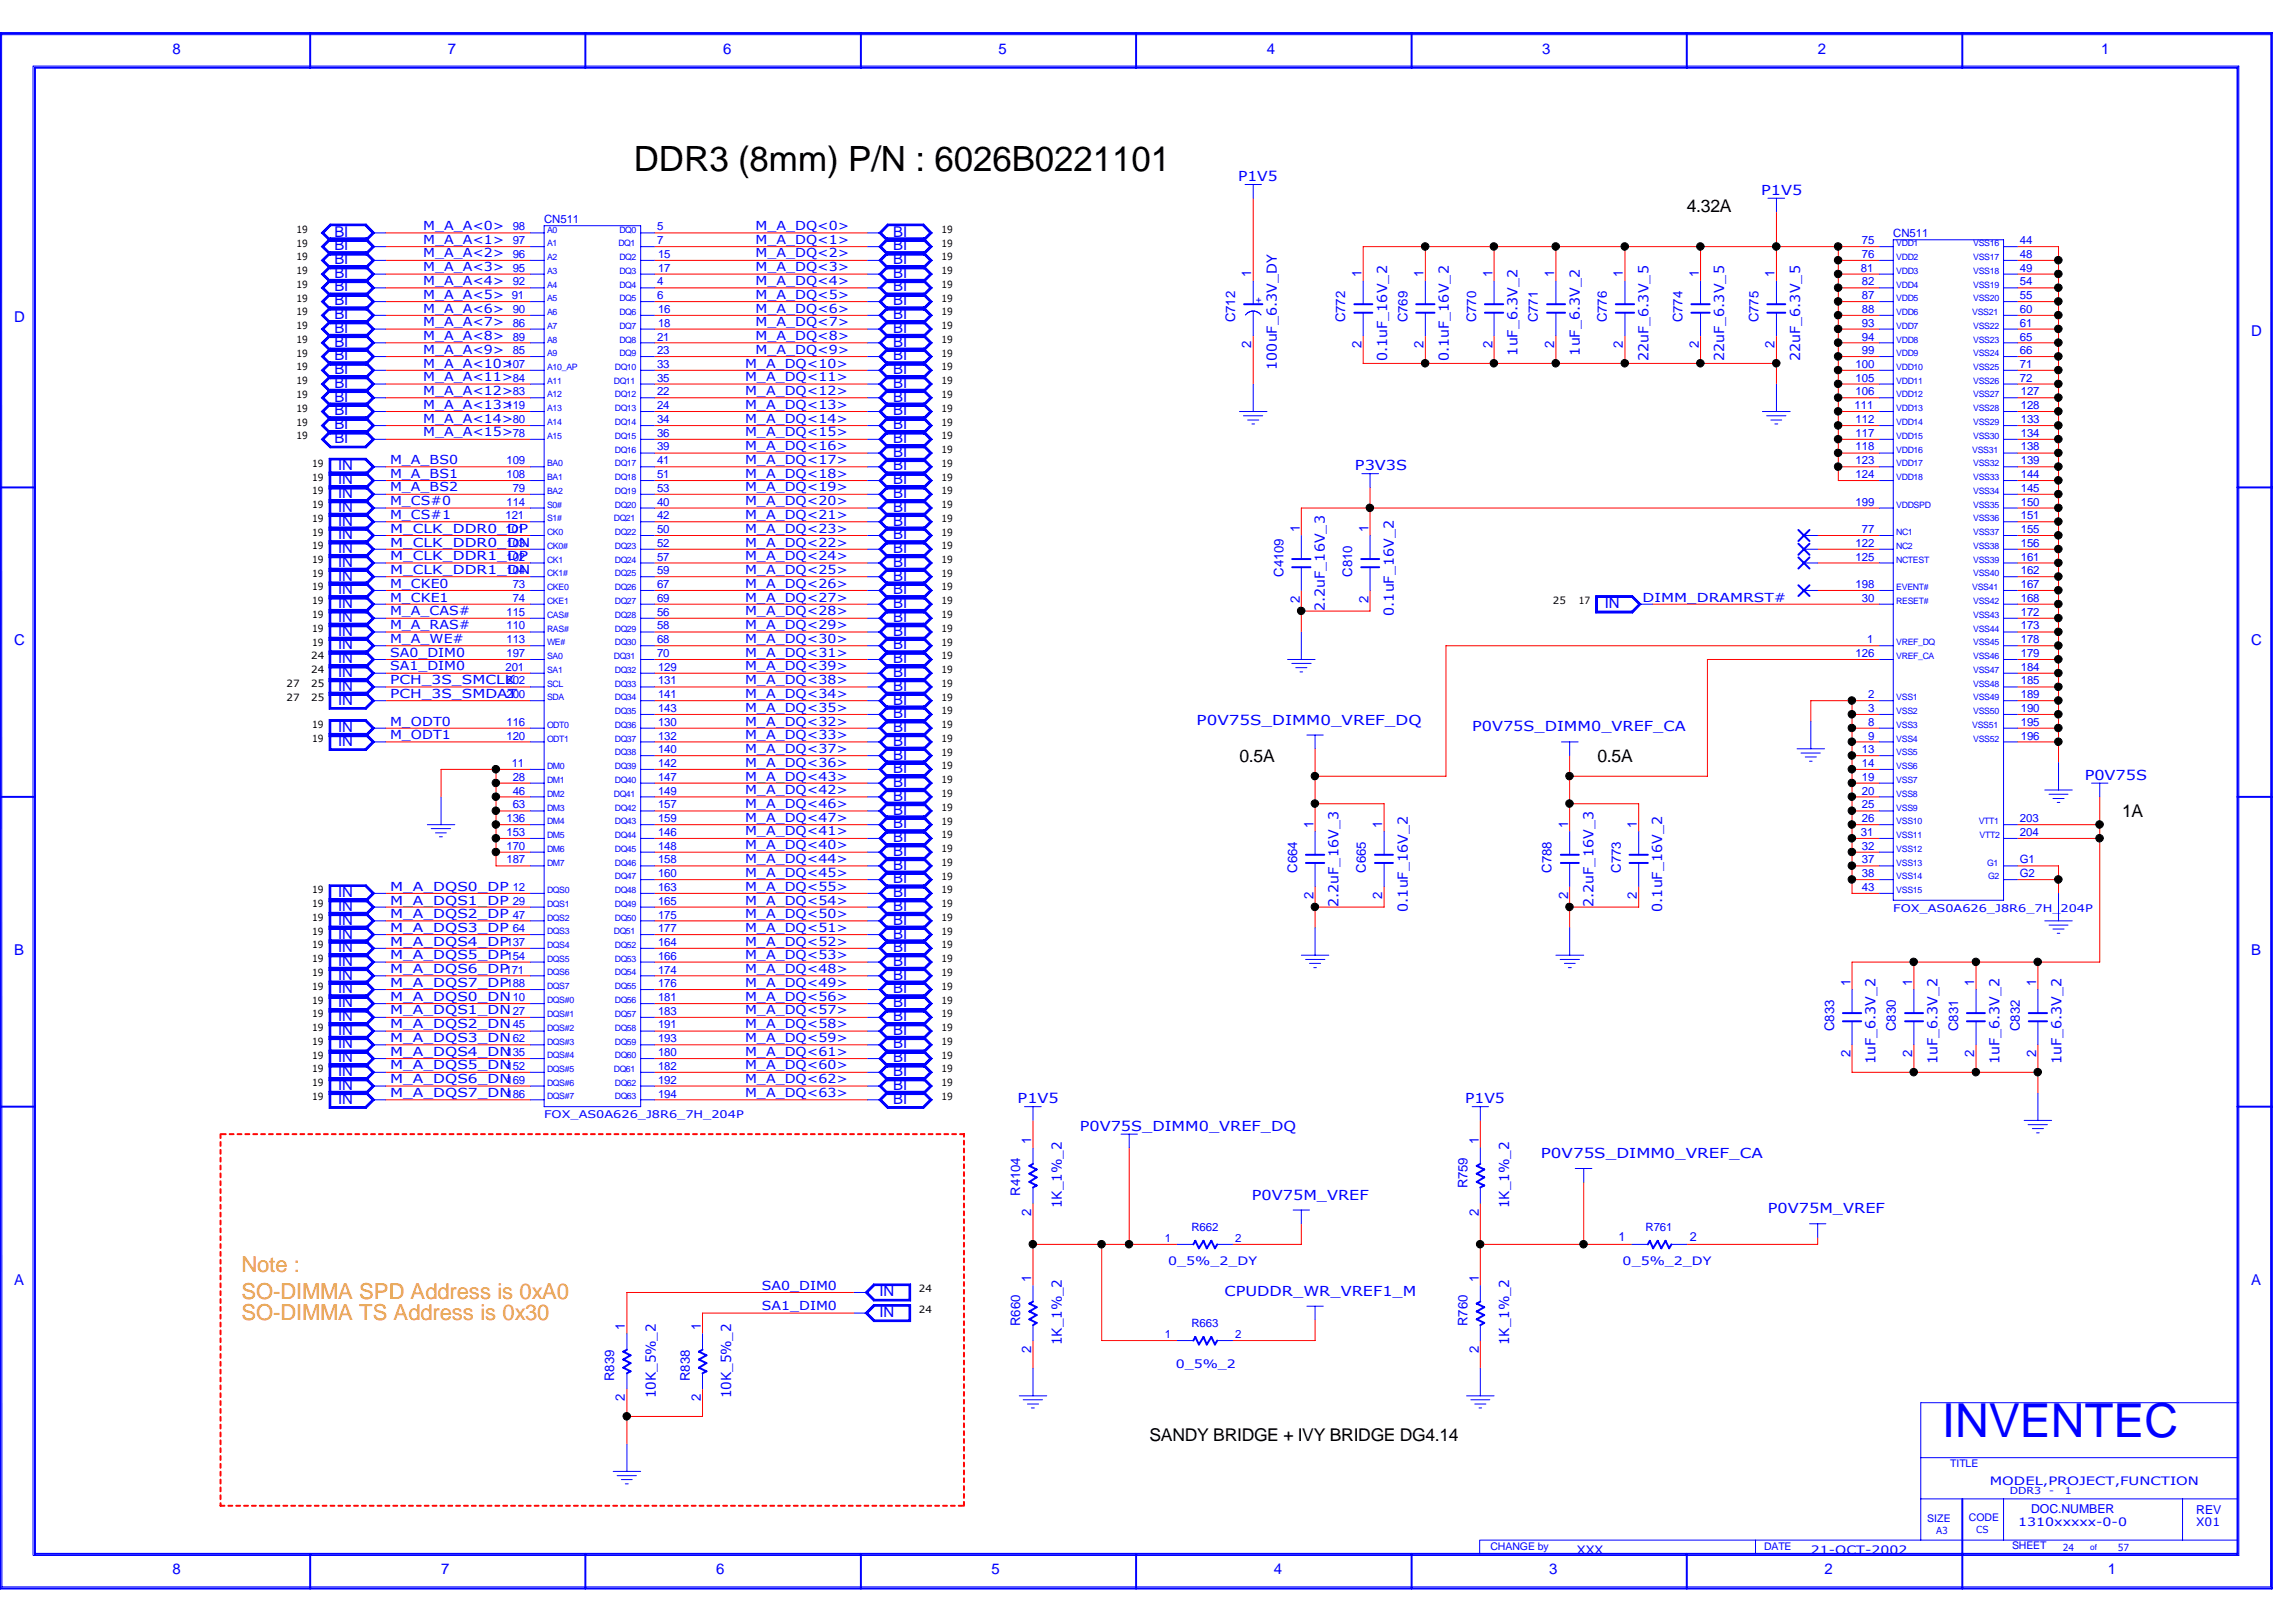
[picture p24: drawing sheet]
<svg xmlns="http://www.w3.org/2000/svg" width="297mm" height="210mm" viewBox="0 0 297 210" stroke-linecap="round" stroke-linejoin="round" font-family="sans-serif">
<defs><g id="words">
<text font-size="6.1" fill="#00f" x="251.2" y="186">INVENTEC</text>
<text font-size="4.5" x="82" y="22.1">DDR3 (8mm) P/N : 6026B0221101</text>
<g font-size="2.8" fill="#daa520">
<text x="31.2" y="164.6">Note :</text>
<text x="31.2" y="168.1">SO-DIMMA SPD Address is 0xA0</text>
<text x="31.2" y="170.8">SO-DIMMA TS Address is 0x30</text>
</g>
<g font-size="2.3">
<text x="218.2" y="27.4">4.32A</text>
<text x="160.4" y="98.6">0.5A</text>
<text x="206.7" y="98.6">0.5A</text>
<text x="274.5" y="105.8">1A</text>
<text x="148.7" y="186.4">SANDY BRIDGE + IVY BRIDGE DG4.14</text>
</g>
<g font-size="1.9" fill="#00f">
<text x="22.3" y="6.9">8</text>
<text x="58" y="6.9">7</text>
<text x="93.6" y="6.9">6</text>
<text x="129.2" y="6.9">5</text>
<text x="163.9" y="6.9">4</text>
<text x="199.5" y="6.9">3</text>
<text x="235.2" y="6.9">2</text>
<text x="271.8" y="6.9">1</text>
<text x="43.3" y="30.6">BI</text>
<text x="43.3" y="32.4">BI</text>
<text x="43.3" y="34.2">BI</text>
<text x="43.3" y="35.9">BI</text>
<text x="115.6" y="32.4">BI</text>
<text x="115.6" y="34.2">BI</text>
<text x="115.6" y="30.6">BI</text>
<text x="115.6" y="35.9">BI</text>
<text x="1.8" y="41.7">D</text>
<text x="43.3" y="37.7">BI</text>
<text x="43.3" y="39.5">BI</text>
<text x="43.3" y="41.3">BI</text>
<text x="115.6" y="37.7">BI</text>
<text x="115.6" y="39.5">BI</text>
<text x="115.6" y="41.3">BI</text>
<text x="43.3" y="43.1">BI</text>
<text x="43.3" y="46.7">BI</text>
<text x="43.3" y="44.9">BI</text>
<text x="115.6" y="43.1">BI</text>
<text x="115.6" y="44.9">BI</text>
<text x="115.6" y="46.7">BI</text>
<text x="291.2" y="43.4">D</text>
<text x="43.3" y="48.4">BI</text>
<text x="43.3" y="50.2">BI</text>
<text x="43.3" y="52">BI</text>
<text x="43.3" y="53.8">BI</text>
<text x="115.6" y="48.4">BI</text>
<text x="115.6" y="50.2">BI</text>
<text x="115.6" y="52">BI</text>
<text x="115.6" y="53.8">BI</text>
<text x="43.3" y="55.5">BI</text>
<text x="43.3" y="57.3">BI</text>
<text x="115.6" y="55.5">BI</text>
<text x="115.6" y="57.3">BI</text>
<text x="115.6" y="59.1">BI</text>
<text x="43.8" y="60.9">IN</text>
<text x="43.8" y="62.7">IN</text>
<text x="43.8" y="64.4">IN</text>
<text x="115.6" y="60.9">BI</text>
<text x="115.6" y="62.7">BI</text>
<text x="115.6" y="64.4">BI</text>
<text x="43.8" y="69.8">IN</text>
<text x="43.8" y="68">IN</text>
<text x="43.8" y="66.3">IN</text>
<text x="43.8" y="71.6">IN</text>
<text x="115.6" y="66.3">BI</text>
<text x="115.6" y="69.8">BI</text>
<text x="115.6" y="68">BI</text>
<text x="115.6" y="71.6">BI</text>
<text x="43.8" y="75.1">IN</text>
<text x="43.8" y="76.9">IN</text>
<text x="43.8" y="73.4">IN</text>
<text x="115.6" y="73.4">BI</text>
<text x="115.6" y="75.1">BI</text>
<text x="115.6" y="76.9">BI</text>
<text x="1.8" y="83.5">C</text>
<text x="43.8" y="82.3">IN</text>
<text x="43.8" y="80.5">IN</text>
<text x="43.8" y="78.7">IN</text>
<text x="115.6" y="78.7">BI</text>
<text x="115.6" y="80.5">BI</text>
<text x="115.6" y="82.3">BI</text>
<text x="207.6" y="78.7">IN</text>
<text x="291.2" y="83.5">C</text>
<text x="43.8" y="89.4">IN</text>
<text x="43.8" y="84">IN</text>
<text x="43.8" y="85.8">IN</text>
<text x="43.8" y="87.6">IN</text>
<text x="115.6" y="84">BI</text>
<text x="115.6" y="87.6">BI</text>
<text x="115.6" y="85.8">BI</text>
<text x="115.6" y="89.4">BI</text>
<text x="43.8" y="94.7">IN</text>
<text x="43.8" y="91.2">IN</text>
<text x="115.6" y="91.2">BI</text>
<text x="115.6" y="93">BI</text>
<text x="115.6" y="94.7">BI</text>
<text x="43.8" y="96.5">IN</text>
<text x="115.6" y="96.5">BI</text>
<text x="115.6" y="98.3">BI</text>
<text x="115.6" y="100.1">BI</text>
<text x="115.6" y="101.9">BI</text>
<text x="115.6" y="105.4">BI</text>
<text x="115.6" y="103.6">BI</text>
<text x="115.6" y="107.2">BI</text>
<text x="115.6" y="109">BI</text>
<text x="115.6" y="110.7">BI</text>
<text x="115.6" y="112.5">BI</text>
<text x="43.8" y="119.7">IN</text>
<text x="43.8" y="117.9">IN</text>
<text x="43.8" y="116.1">IN</text>
<text x="115.6" y="114.3">BI</text>
<text x="115.6" y="116.1">BI</text>
<text x="115.6" y="117.9">BI</text>
<text x="115.6" y="119.7">BI</text>
<text x="1.8" y="123.6">B</text>
<text x="43.8" y="121.5">IN</text>
<text x="43.8" y="123.2">IN</text>
<text x="43.8" y="125">IN</text>
<text x="115.6" y="121.5">BI</text>
<text x="115.6" y="125">BI</text>
<text x="115.6" y="123.2">BI</text>
<text x="291.2" y="123.6">B</text>
<text x="43.8" y="130.3">IN</text>
<text x="43.8" y="128.6">IN</text>
<text x="43.8" y="126.8">IN</text>
<text x="115.6" y="128.6">BI</text>
<text x="115.6" y="130.3">BI</text>
<text x="115.6" y="126.8">BI</text>
<text x="43.8" y="132.1">IN</text>
<text x="43.8" y="137.5">IN</text>
<text x="43.8" y="135.7">IN</text>
<text x="43.8" y="133.9">IN</text>
<text x="115.6" y="133.9">BI</text>
<text x="115.6" y="132.1">BI</text>
<text x="115.6" y="135.7">BI</text>
<text x="115.6" y="137.5">BI</text>
<text x="43.8" y="139.2">IN</text>
<text x="43.8" y="141.1">IN</text>
<text x="43.8" y="142.8">IN</text>
<text x="115.6" y="139.2">BI</text>
<text x="115.6" y="142.8">BI</text>
<text x="115.6" y="141.1">BI</text>
<text x="1.8" y="166.3">A</text>
<text x="113.8" y="167.8">IN</text>
<text x="291.2" y="166.3">A</text>
<text x="113.8" y="170.4">IN</text>
<text x="22.3" y="203.7">8</text>
<text x="57.1" y="203.7">7</text>
<text x="92.7" y="203.7">6</text>
<text x="128.3" y="203.7">5</text>
<text x="164.8" y="203.7">4</text>
<text x="200.4" y="203.7">3</text>
<text x="236" y="203.7">2</text>
<text x="272.7" y="203.7">1</text>
</g>
<g font-size="1.8" fill="#00f">
<text x="160.2" y="23.5">P1V5</text>
<text x="227.8" y="25.2">P1V5</text>
<text x="165.2" y="47.9" transform="rotate(-90 165.2 47.9)">100uF_6.3V_DY</text>
<text x="179.4" y="46.8" transform="rotate(-90 179.4 46.8)">0.1uF_16V_2</text>
<text x="187.4" y="46.8" transform="rotate(-90 187.4 46.8)">0.1uF_16V_2</text>
<text x="196.3" y="46" transform="rotate(-90 196.3 46)">1uF_6.3V_2</text>
<text x="204.4" y="46" transform="rotate(-90 204.4 46)">1uF_6.3V_2</text>
<text x="213.3" y="46.8" transform="rotate(-90 213.3 46.8)">22uF_6.3V_5</text>
<text x="223.1" y="46.8" transform="rotate(-90 223.1 46.8)">22uF_6.3V_5</text>
<text x="232.9" y="46.8" transform="rotate(-90 232.9 46.8)">22uF_6.3V_5</text>
<text x="175.3" y="60.8">P3V3S</text>
<text x="171.4" y="79.1" transform="rotate(-90 171.4 79.1)">2.2uF_16V_3</text>
<text x="180.3" y="79.7" transform="rotate(-90 180.3 79.7)">0.1uF_16V_2</text>
<text x="154.8" y="93.8">P0V75S_DIMM0_VREF_DQ</text>
<text x="190.5" y="94.7">P0V75S_DIMM0_VREF_CA</text>
<text x="269.7" y="100.9">P0V75S</text>
<text x="173.2" y="117.4" transform="rotate(-90 173.2 117.4)">2.2uF_16V_3</text>
<text x="182.1" y="118" transform="rotate(-90 182.1 118)">0.1uF_16V_2</text>
<text x="206.2" y="117.4" transform="rotate(-90 206.2 117.4)">2.2uF_16V_3</text>
<text x="215.1" y="118" transform="rotate(-90 215.1 118)">0.1uF_16V_2</text>
<text x="242.7" y="137.8" transform="rotate(-90 242.7 137.8)">1uF_6.3V_2</text>
<text x="250.7" y="137.8" transform="rotate(-90 250.7 137.8)">1uF_6.3V_2</text>
<text x="258.7" y="137.8" transform="rotate(-90 258.7 137.8)">1uF_6.3V_2</text>
<text x="266.7" y="137.8" transform="rotate(-90 266.7 137.8)">1uF_6.3V_2</text>
<text x="131.7" y="142.7">P1V5</text>
<text x="189.6" y="142.7">P1V5</text>
<text x="139.7" y="146.3">P0V75S_DIMM0_VREF_DQ</text>
<text x="199.3" y="149.9">P0V75S_DIMM0_VREF_CA</text>
<text x="162" y="155.2">P0V75M_VREF</text>
<text x="137.4" y="156.3" transform="rotate(-90 137.4 156.3)">1K_1%_2</text>
<text x="195.2" y="156.3" transform="rotate(-90 195.2 156.3)">1K_1%_2</text>
<text x="228.7" y="157">P0V75M_VREF</text>
<text x="158.4" y="167.7">CPUDDR_WR_VREF1_M</text>
<text x="137.4" y="174.1" transform="rotate(-90 137.4 174.1)">1K_1%_2</text>
<text x="195.2" y="174.1" transform="rotate(-90 195.2 174.1)">1K_1%_2</text>
<text x="84.8" y="181" transform="rotate(-90 84.8 181)">10K_5%_2</text>
<text x="94.6" y="181" transform="rotate(-90 94.6 181)">10K_5%_2</text>
</g>
<g font-size="1.7" fill="#00f">
<text x="161.9" y="35.9" transform="rotate(-90 161.9 35.9)">1</text>
<text x="176.1" y="35.9" transform="rotate(-90 176.1 35.9)">1</text>
<text x="184.1" y="35.9" transform="rotate(-90 184.1 35.9)">1</text>
<text x="193.1" y="35.9" transform="rotate(-90 193.1 35.9)">1</text>
<text x="201.1" y="35.9" transform="rotate(-90 201.1 35.9)">1</text>
<text x="210" y="35.9" transform="rotate(-90 210 35.9)">1</text>
<text x="219.8" y="35.9" transform="rotate(-90 219.8 35.9)">1</text>
<text x="229.6" y="35.9" transform="rotate(-90 229.6 35.9)">1</text>
<text x="159.8" y="41.7" transform="rotate(-90 159.8 41.7)">C712</text>
<text x="174" y="41.7" transform="rotate(-90 174 41.7)">C772</text>
<text x="182.1" y="41.7" transform="rotate(-90 182.1 41.7)">C769</text>
<text x="191" y="41.7" transform="rotate(-90 191 41.7)">C770</text>
<text x="199" y="41.7" transform="rotate(-90 199 41.7)">C771</text>
<text x="207.9" y="41.7" transform="rotate(-90 207.9 41.7)">C776</text>
<text x="217.7" y="41.7" transform="rotate(-90 217.7 41.7)">C774</text>
<text x="227.5" y="41.7" transform="rotate(-90 227.5 41.7)">C775</text>
<text x="161.9" y="45.1" transform="rotate(-90 161.9 45.1)">2</text>
<text x="176.1" y="45.1" transform="rotate(-90 176.1 45.1)">2</text>
<text x="184.1" y="45.1" transform="rotate(-90 184.1 45.1)">2</text>
<text x="193.1" y="45.1" transform="rotate(-90 193.1 45.1)">2</text>
<text x="201.1" y="45.1" transform="rotate(-90 201.1 45.1)">2</text>
<text x="210" y="45.1" transform="rotate(-90 210 45.1)">2</text>
<text x="219.8" y="45.1" transform="rotate(-90 219.8 45.1)">2</text>
<text x="229.6" y="45.1" transform="rotate(-90 229.6 45.1)">2</text>
<text x="168.1" y="68.8" transform="rotate(-90 168.1 68.8)">1</text>
<text x="177" y="68.8" transform="rotate(-90 177 68.8)">1</text>
<text x="166" y="74.6" transform="rotate(-90 166 74.6)">C4109</text>
<text x="174.9" y="74.6" transform="rotate(-90 174.9 74.6)">C810</text>
<text x="168.1" y="78.1" transform="rotate(-90 168.1 78.1)">2</text>
<text x="177" y="78.1" transform="rotate(-90 177 78.1)">2</text>
<text x="169.9" y="107.1" transform="rotate(-90 169.9 107.1)">1</text>
<text x="178.8" y="107.1" transform="rotate(-90 178.8 107.1)">1</text>
<text x="202.9" y="107.1" transform="rotate(-90 202.9 107.1)">1</text>
<text x="211.7" y="107.1" transform="rotate(-90 211.7 107.1)">1</text>
<text x="167.8" y="112.9" transform="rotate(-90 167.8 112.9)">C664</text>
<text x="176.7" y="112.9" transform="rotate(-90 176.7 112.9)">C665</text>
<text x="200.7" y="112.9" transform="rotate(-90 200.7 112.9)">C788</text>
<text x="209.7" y="112.9" transform="rotate(-90 209.7 112.9)">C773</text>
<text x="169.9" y="116.3" transform="rotate(-90 169.9 116.3)">2</text>
<text x="178.8" y="116.3" transform="rotate(-90 178.8 116.3)">2</text>
<text x="202.9" y="116.3" transform="rotate(-90 202.9 116.3)">2</text>
<text x="211.7" y="116.3" transform="rotate(-90 211.7 116.3)">2</text>
<text x="239.4" y="127.6" transform="rotate(-90 239.4 127.6)">1</text>
<text x="247.4" y="127.6" transform="rotate(-90 247.4 127.6)">1</text>
<text x="255.4" y="127.6" transform="rotate(-90 255.4 127.6)">1</text>
<text x="263.4" y="127.6" transform="rotate(-90 263.4 127.6)">1</text>
<text x="237.3" y="133.4" transform="rotate(-90 237.3 133.4)">C833</text>
<text x="239.4" y="136.8" transform="rotate(-90 239.4 136.8)">2</text>
<text x="245.3" y="133.4" transform="rotate(-90 245.3 133.4)">C830</text>
<text x="247.4" y="136.8" transform="rotate(-90 247.4 136.8)">2</text>
<text x="253.3" y="133.4" transform="rotate(-90 253.3 133.4)">C831</text>
<text x="255.4" y="136.8" transform="rotate(-90 255.4 136.8)">2</text>
<text x="261.3" y="133.4" transform="rotate(-90 261.3 133.4)">C832</text>
<text x="263.4" y="136.8" transform="rotate(-90 263.4 136.8)">2</text>
<text x="133.4" y="148.1" transform="rotate(-90 133.4 148.1)">1</text>
<text x="191.3" y="148.1" transform="rotate(-90 191.3 148.1)">1</text>
<text x="132" y="154.7" transform="rotate(-90 132 154.7)">R4104</text>
<text x="189.9" y="153.8" transform="rotate(-90 189.9 153.8)">R759</text>
<text x="133.4" y="157.3" transform="rotate(-90 133.4 157.3)">2</text>
<text x="191.3" y="157.3" transform="rotate(-90 191.3 157.3)">2</text>
<text x="133.4" y="165.9" transform="rotate(-90 133.4 165.9)">1</text>
<text x="191.3" y="165.9" transform="rotate(-90 191.3 165.9)">1</text>
<text x="80.9" y="172.1" transform="rotate(-90 80.9 172.1)">1</text>
<text x="90.7" y="172.1" transform="rotate(-90 90.7 172.1)">1</text>
<text x="132" y="171.6" transform="rotate(-90 132 171.6)">R660</text>
<text x="189.9" y="171.6" transform="rotate(-90 189.9 171.6)">R760</text>
<text x="79.5" y="178.7" transform="rotate(-90 79.5 178.7)">R839</text>
<text x="89.2" y="178.7" transform="rotate(-90 89.2 178.7)">R838</text>
<text x="133.4" y="175.1" transform="rotate(-90 133.4 175.1)">2</text>
<text x="191.3" y="175.1" transform="rotate(-90 191.3 175.1)">2</text>
<text x="80.9" y="181.4" transform="rotate(-90 80.9 181.4)">2</text>
<text x="90.7" y="181.4" transform="rotate(-90 90.7 181.4)">2</text>
</g>
<g font-size="1.6" fill="#00f">
<text x="54.7" y="29.8">M_A_A&lt;0&gt;</text>
<text x="97.7" y="29.8">M_A_DQ&lt;0&gt;</text>
<text x="54.7" y="33.3">M_A_A&lt;2&gt;</text>
<text x="54.7" y="31.5">M_A_A&lt;1&gt;</text>
<text x="54.7" y="35.1">M_A_A&lt;3&gt;</text>
<text x="97.7" y="33.3">M_A_DQ&lt;2&gt;</text>
<text x="97.7" y="35.1">M_A_DQ&lt;3&gt;</text>
<text x="97.7" y="31.5">M_A_DQ&lt;1&gt;</text>
<text x="54.7" y="36.9">M_A_A&lt;4&gt;</text>
<text x="54.7" y="38.7">M_A_A&lt;5&gt; 91</text>
<text x="54.7" y="40.5">M_A_A&lt;6&gt;</text>
<text x="97.7" y="40.5">M_A_DQ&lt;6&gt;</text>
<text x="97.7" y="36.9">M_A_DQ&lt;4&gt;</text>
<text x="97.7" y="38.7">M_A_DQ&lt;5&gt;</text>
<text x="54.7" y="47.6">M_A_A&lt;10&gt;</text>
<text x="54.7" y="44">M_A_A&lt;8&gt;</text>
<text x="54.7" y="45.8">M_A_A&lt;9&gt;</text>
<text x="54.7" y="42.2">M_A_A&lt;7&gt;</text>
<text x="96.4" y="47.6">M_A_DQ&lt;10&gt;</text>
<text x="97.7" y="45.8">M_A_DQ&lt;9&gt;</text>
<text x="97.7" y="42.2">M_A_DQ&lt;7&gt;</text>
<text x="97.7" y="44">M_A_DQ&lt;8&gt;</text>
<text x="54.7" y="49.4">M_A_A&lt;11&gt;84</text>
<text x="54.7" y="51.1">M_A_A&lt;12&gt;83</text>
<text x="54.7" y="52.9">M_A_A&lt;13&gt;</text>
<text x="96.4" y="49.4">M_A_DQ&lt;11&gt;</text>
<text x="96.4" y="51.1">M_A_DQ&lt;12&gt;</text>
<text x="96.4" y="52.9">M_A_DQ&lt;13&gt;</text>
<text x="54.7" y="54.7">M_A_A&lt;14&gt;80</text>
<text x="54.7" y="56.5">M_A_A&lt;15&gt;78</text>
<text x="96.4" y="56.5">M_A_DQ&lt;15&gt;</text>
<text x="96.4" y="58.3">M_A_DQ&lt;16&gt;</text>
<text x="96.4" y="54.7">M_A_DQ&lt;14&gt;</text>
<text x="50.5" y="65.4">M_CS#0</text>
<text x="50.5" y="63.6">M_A_BS2</text>
<text x="50.5" y="60">M_A_BS0</text>
<text x="50.5" y="61.8">M_A_BS1</text>
<text x="96.4" y="65.4">M_A_DQ&lt;20&gt;</text>
<text x="96.4" y="63.6">M_A_DQ&lt;19&gt;</text>
<text x="96.4" y="60">M_A_DQ&lt;17&gt;</text>
<text x="96.4" y="61.8">M_A_DQ&lt;18&gt;</text>
<text x="50.5" y="70.7">M_CLK_DDR0_DN</text>
<text x="50.5" y="69">M_CLK_DDR0_DP</text>
<text x="50.5" y="67.2">M_CS#1</text>
<text x="96.4" y="69">M_A_DQ&lt;23&gt;</text>
<text x="96.4" y="70.7">M_A_DQ&lt;22&gt;</text>
<text x="96.4" y="67.2">M_A_DQ&lt;21&gt;</text>
<text x="50.5" y="77.9">M_CKE1</text>
<text x="50.5" y="72.5">M_CLK_DDR1_DP</text>
<text x="50.5" y="74.3">M_CLK_DDR1_DN</text>
<text x="50.5" y="76.1">M_CKE0</text>
<text x="96.4" y="77.9">M_A_DQ&lt;27&gt;</text>
<text x="96.4" y="74.3">M_A_DQ&lt;25&gt;</text>
<text x="96.4" y="76.1">M_A_DQ&lt;26&gt;</text>
<text x="96.4" y="72.5">M_A_DQ&lt;24&gt;</text>
<text x="212.5" y="77.9">DIMM_DRAMRST#</text>
<text x="50.5" y="83.2">M_A_WE#</text>
<text x="50.5" y="81.4">M_A_RAS#</text>
<text x="50.5" y="79.6">M_A_CAS#</text>
<text x="96.4" y="83.2">M_A_DQ&lt;30&gt;</text>
<text x="96.4" y="81.4">M_A_DQ&lt;29&gt;</text>
<text x="96.4" y="79.6">M_A_DQ&lt;28&gt;</text>
<text x="50.5" y="88.5">PCH_3S_SMCLK</text>
<text x="50.5" y="86.7">SA1_DIM0</text>
<text x="50.5" y="85">SA0_DIM0</text>
<text x="96.4" y="88.5">M_A_DQ&lt;38&gt;</text>
<text x="96.4" y="86.7">M_A_DQ&lt;39&gt;</text>
<text x="96.4" y="85">M_A_DQ&lt;31&gt;</text>
<text x="50.5" y="90.3">PCH_3S_SMDAT</text>
<text x="50.5" y="95.7">M_ODT1</text>
<text x="50.5" y="93.9">M_ODT0</text>
<text x="96.4" y="95.7">M_A_DQ&lt;33&gt;</text>
<text x="96.4" y="92.1">M_A_DQ&lt;35&gt;</text>
<text x="96.4" y="93.9">M_A_DQ&lt;32&gt;</text>
<text x="96.4" y="90.3">M_A_DQ&lt;34&gt;</text>
<text x="96.4" y="101">M_A_DQ&lt;43&gt;</text>
<text x="96.4" y="97.5">M_A_DQ&lt;37&gt;</text>
<text x="96.4" y="99.2">M_A_DQ&lt;36&gt;</text>
<text x="96.4" y="106.3">M_A_DQ&lt;47&gt;</text>
<text x="96.4" y="104.6">M_A_DQ&lt;46&gt;</text>
<text x="96.4" y="102.8">M_A_DQ&lt;42&gt;</text>
<text x="96.4" y="113.5">M_A_DQ&lt;45&gt;</text>
<text x="96.4" y="109.9">M_A_DQ&lt;40&gt;</text>
<text x="96.4" y="111.7">M_A_DQ&lt;44&gt;</text>
<text x="96.4" y="108.1">M_A_DQ&lt;41&gt;</text>
<text x="50.5" y="118.8">M_A_DQS2_DP 47</text>
<text x="50.5" y="117.1">M_A_DQS1_DP 29</text>
<text x="50.5" y="115.3">M_A_DQS0_DP 12</text>
<text x="96.4" y="118.8">M_A_DQ&lt;50&gt;</text>
<text x="96.4" y="115.3">M_A_DQ&lt;55&gt;</text>
<text x="96.4" y="117.1">M_A_DQ&lt;54&gt;</text>
<text x="50.5" y="124.2">M_A_DQS5_DP154</text>
<text x="50.5" y="125.9">M_A_DQS6_DP171</text>
<text x="50.5" y="122.4">M_A_DQS4_DP137</text>
<text x="50.5" y="120.6">M_A_DQS3_DP 64</text>
<text x="96.4" y="124.2">M_A_DQ&lt;53&gt;</text>
<text x="96.4" y="125.9">M_A_DQ&lt;48&gt;</text>
<text x="96.4" y="122.4">M_A_DQ&lt;52&gt;</text>
<text x="96.4" y="120.6">M_A_DQ&lt;51&gt;</text>
<text x="50.5" y="127.7">M_A_DQS7_DP188</text>
<text x="50.5" y="129.5">M_A_DQS0_DN10</text>
<text x="50.5" y="131.3">M_A_DQS1_DN27</text>
<text x="96.4" y="127.7">M_A_DQ&lt;49&gt;</text>
<text x="96.4" y="131.3">M_A_DQ&lt;57&gt;</text>
<text x="96.4" y="129.5">M_A_DQ&lt;56&gt;</text>
<text x="50.5" y="133.1">M_A_DQS2_DN45</text>
<text x="50.5" y="134.8">M_A_DQS3_DN62</text>
<text x="50.5" y="136.6">M_A_DQS4_DN135</text>
<text x="96.4" y="136.6">M_A_DQ&lt;61&gt;</text>
<text x="96.4" y="133.1">M_A_DQ&lt;58&gt;</text>
<text x="96.4" y="134.8">M_A_DQ&lt;59&gt;</text>
<text x="50.5" y="138.4">M_A_DQS5_DN152</text>
<text x="50.5" y="140.2">M_A_DQS6_DN169</text>
<text x="50.5" y="142">M_A_DQS7_DN186</text>
<text x="96.4" y="142">M_A_DQ&lt;63&gt;</text>
<text x="96.4" y="138.4">M_A_DQ&lt;60&gt;</text>
<text x="96.4" y="140.2">M_A_DQ&lt;62&gt;</text>
<text x="209.4" y="160.6">1</text>
<text x="218.6" y="160.6">2</text>
<text x="98.5" y="166.9">SA0_DIM0</text>
<text x="98.5" y="169.6">SA1_DIM0</text>
<text x="262.8" y="195.8">DOC.NUMBER</text>
<text x="284.1" y="195.9">REV</text>
</g>
<g font-size="1.5" fill="#00f">
<text x="66.3" y="29.8">98</text>
<text x="70.4" y="28.9">CN511</text>
<text x="85" y="29.8">5</text>
<text x="66.3" y="35.1">95</text>
<text x="66.3" y="33.4">96</text>
<text x="66.3" y="31.6">97</text>
<text x="85" y="31.6">7</text>
<text x="85.1" y="35.1">17</text>
<text x="85.1" y="33.4">15</text>
<text x="240.7" y="35.1">81</text>
<text x="240.9" y="33.4">76</text>
<text x="240.9" y="31.6">75</text>
<text x="244.9" y="30.7">CN511</text>
<text x="261.3" y="35.1">49</text>
<text x="261.3" y="33.4">48</text>
<text x="261.3" y="31.6">44</text>
<text x="66.3" y="40.5">90</text>
<text x="66.3" y="36.9">92</text>
<text x="85" y="38.7">6</text>
<text x="85" y="36.9">4</text>
<text x="85.1" y="40.5">16</text>
<text x="240.9" y="40.5">88</text>
<text x="240.9" y="38.7">87</text>
<text x="240.9" y="36.9">82</text>
<text x="261.3" y="40.5">60</text>
<text x="261.3" y="38.7">55</text>
<text x="261.3" y="36.9">54</text>
<text x="65.5" y="47.6">107</text>
<text x="66.3" y="45.8">85</text>
<text x="66.3" y="44.1">89</text>
<text x="66.3" y="42.3">86</text>
<text x="85" y="45.8">23</text>
<text x="85" y="44.1">21</text>
<text x="85" y="47.6">33</text>
<text x="85.1" y="42.3">18</text>
<text x="240.1" y="47.6">100</text>
<text x="240.9" y="45.8">99</text>
<text x="240.9" y="44.1">94</text>
<text x="240.9" y="42.3">93</text>
<text x="261.3" y="47.6">71</text>
<text x="261.3" y="45.8">66</text>
<text x="261.3" y="44.1">65</text>
<text x="261.3" y="42.3">61</text>
<text x="65.5" y="53">119</text>
<text x="85" y="53">24</text>
<text x="85" y="51.2">22</text>
<text x="85" y="49.4">35</text>
<text x="239.9" y="53">111</text>
<text x="240.1" y="51.2">106</text>
<text x="240.1" y="49.4">105</text>
<text x="261.3" y="49.4">72</text>
<text x="261.4" y="53">128</text>
<text x="261.4" y="51.2">127</text>
<text x="85" y="58.3">39</text>
<text x="85" y="56.5">36</text>
<text x="85" y="54.7">34</text>
<text x="240.1" y="58.3">118</text>
<text x="240.1" y="56.5">117</text>
<text x="240.1" y="54.7">112</text>
<text x="261.4" y="58.3">138</text>
<text x="261.4" y="56.5">134</text>
<text x="261.4" y="54.7">133</text>
<text x="65.5" y="65.4">114</text>
<text x="65.5" y="61.8">108</text>
<text x="65.5" y="60.1">109</text>
<text x="66.3" y="63.6">79</text>
<text x="85" y="65.4">40</text>
<text x="85" y="63.6">53</text>
<text x="85" y="61.8">51</text>
<text x="85" y="60.1">41</text>
<text x="240.1" y="65.4">199</text>
<text x="240.1" y="61.8">124</text>
<text x="240.1" y="60.1">123</text>
<text x="261.4" y="65.4">150</text>
<text x="261.4" y="63.6">145</text>
<text x="261.4" y="61.8">144</text>
<text x="261.4" y="60.1">139</text>
<text x="65.4" y="67.2">121</text>
<text x="65.4" y="69">101</text>
<text x="65.5" y="70.8">103</text>
<text x="85" y="70.8">52</text>
<text x="85" y="69">50</text>
<text x="85" y="67.2">42</text>
<text x="240.1" y="70.8">122</text>
<text x="240.9" y="69">77</text>
<text x="261.4" y="70.8">156</text>
<text x="261.4" y="69">155</text>
<text x="261.4" y="67.2">151</text>
<text x="65.5" y="74.3">104</text>
<text x="65.5" y="72.6">102</text>
<text x="66.3" y="77.9">74</text>
<text x="66.3" y="76.1">73</text>
<text x="85" y="77.9">69</text>
<text x="85" y="76.1">67</text>
<text x="85" y="74.3">59</text>
<text x="85" y="72.6">57</text>
<text x="240.1" y="72.6">125</text>
<text x="240.1" y="76.1">198</text>
<text x="240.9" y="77.9">30</text>
<text x="261.4" y="77.9">168</text>
<text x="261.4" y="76.1">167</text>
<text x="261.4" y="74.3">162</text>
<text x="261.4" y="72.6">161</text>
<text x="65.5" y="83.2">113</text>
<text x="65.5" y="81.4">110</text>
<text x="65.5" y="79.7">115</text>
<text x="85" y="83.2">68</text>
<text x="85" y="81.4">58</text>
<text x="85" y="79.7">56</text>
<text x="241.6" y="83.2">1</text>
<text x="261.4" y="83.2">178</text>
<text x="261.4" y="81.4">173</text>
<text x="261.4" y="79.7">172</text>
<text x="65.4" y="86.8">201</text>
<text x="65.5" y="88.6">202</text>
<text x="65.5" y="85">197</text>
<text x="85" y="85">70</text>
<text x="85.1" y="88.6">131</text>
<text x="85.1" y="86.8">129</text>
<text x="240.1" y="85">126</text>
<text x="261.4" y="88.6">185</text>
<text x="261.4" y="86.8">184</text>
<text x="261.4" y="85">179</text>
<text x="65.5" y="90.4">200</text>
<text x="65.5" y="95.7">120</text>
<text x="65.5" y="93.9">116</text>
<text x="85.1" y="95.7">132</text>
<text x="85.1" y="93.9">130</text>
<text x="85.1" y="92.2">143</text>
<text x="85.1" y="90.4">141</text>
<text x="241.7" y="90.4">2</text>
<text x="241.7" y="95.7">9</text>
<text x="241.7" y="93.9">8</text>
<text x="241.7" y="92.2">3</text>
<text x="261.4" y="95.7">196</text>
<text x="261.4" y="93.9">195</text>
<text x="261.4" y="92.2">190</text>
<text x="261.4" y="90.4">189</text>
<text x="66.2" y="99.3">11</text>
<text x="66.3" y="101">28</text>
<text x="85.1" y="101">147</text>
<text x="85.1" y="99.3">142</text>
<text x="85.1" y="97.5">140</text>
<text x="240.9" y="101">19</text>
<text x="240.9" y="99.3">14</text>
<text x="240.9" y="97.5">13</text>
<text x="65.5" y="106.4">136</text>
<text x="66.3" y="104.6">63</text>
<text x="66.3" y="102.8">46</text>
<text x="85.1" y="106.4">159</text>
<text x="85.1" y="104.6">157</text>
<text x="85.1" y="102.8">149</text>
<text x="240.9" y="104.6">25</text>
<text x="240.9" y="102.8">20</text>
<text x="240.9" y="106.4">26</text>
<text x="261.3" y="106.4">203</text>
<text x="65.5" y="111.7">187</text>
<text x="65.5" y="109.9">170</text>
<text x="65.5" y="108.2">153</text>
<text x="85.1" y="113.5">160</text>
<text x="85.1" y="111.7">158</text>
<text x="85.1" y="109.9">148</text>
<text x="85.1" y="108.2">146</text>
<text x="240.7" y="108.2">31</text>
<text x="240.9" y="113.5">38</text>
<text x="240.9" y="111.7">37</text>
<text x="240.9" y="109.9">32</text>
<text x="261.3" y="108.2">204</text>
<text x="261.3" y="113.5">G2</text>
<text x="261.3" y="111.7">G1</text>
<text x="85.1" y="118.9">175</text>
<text x="85.1" y="117.1">165</text>
<text x="85.1" y="115.3">163</text>
<text x="240.9" y="115.3">43</text>
<text x="85.1" y="126">174</text>
<text x="85.1" y="124.2">166</text>
<text x="85.1" y="122.4">164</text>
<text x="85.1" y="120.6">177</text>
<text x="85.1" y="131.3">183</text>
<text x="85.1" y="129.5">181</text>
<text x="85.1" y="127.8">176</text>
<text x="85.1" y="136.7">180</text>
<text x="85.1" y="134.9">193</text>
<text x="85.1" y="133.1">191</text>
<text x="85.1" y="142">194</text>
<text x="85.1" y="140.3">192</text>
<text x="85.1" y="138.4">182</text>
<text x="150.7" y="160.7">1</text>
<text x="154.1" y="159.3">R662</text>
<text x="159.8" y="160.7">2</text>
<text x="212.9" y="159.3">R761</text>
<text x="151.1" y="163.7">0_5%_2_DY</text>
<text x="209.9" y="163.7">0_5%_2_DY</text>
<text x="150.7" y="173.2">1</text>
<text x="154.1" y="171.7">R663</text>
<text x="159.8" y="173.2">2</text>
<text x="152.1" y="177">0_5%_2</text>
<text x="257.4" y="192.2">MODEL,PROJECT,FUNCTION</text>
<text x="261.1" y="197.5">1310xxxxx-0-0</text>
<text x="284.1" y="197.5">X01</text>
<text x="204" y="201.1">XXX</text>
<text x="234.3" y="201.1">21-OCT-2002</text>
</g>
<g font-size="1.4" fill="#00f">
<text x="244.9" y="118">FOX_AS0A626_J8R6_7H_204P</text>
<text x="70.4" y="144.7">FOX_AS0A626_J8R6_7H_204P</text>
<text x="252.3" y="189.9">TITLE</text>
<text x="249.3" y="197">SIZE</text>
<text x="254.7" y="196.8">CODE</text>
<text x="192.8" y="200.6">CHANGE by</text>
<text x="228.2" y="200.6">DATE</text>
<text x="260.3" y="200.4">SHEET</text>
</g>
<g font-size="1.3">
<text x="38.4" y="30.1">19</text>
<text x="38.4" y="31.9">19</text>
<text x="38.4" y="33.7">19</text>
<text x="38.4" y="35.5">19</text>
<text x="121.8" y="33.7">19</text>
<text x="121.8" y="35.5">19</text>
<text x="121.8" y="31.9">19</text>
<text x="121.8" y="30.1">19</text>
<text x="38.4" y="40.8">19</text>
<text x="38.4" y="37.3">19</text>
<text x="38.4" y="39">19</text>
<text x="121.8" y="40.8">19</text>
<text x="121.8" y="37.3">19</text>
<text x="121.8" y="39">19</text>
<text x="38.4" y="47.9">19</text>
<text x="38.4" y="46.1">19</text>
<text x="38.4" y="44.4">19</text>
<text x="38.4" y="42.6">19</text>
<text x="121.8" y="46.1">19</text>
<text x="121.8" y="47.9">19</text>
<text x="121.8" y="42.6">19</text>
<text x="121.8" y="44.4">19</text>
<text x="38.4" y="49.7">19</text>
<text x="38.4" y="51.5">19</text>
<text x="38.4" y="53.3">19</text>
<text x="121.8" y="51.5">19</text>
<text x="121.8" y="53.3">19</text>
<text x="121.8" y="49.7">19</text>
<text x="38.4" y="55.1">19</text>
<text x="38.4" y="56.9">19</text>
<text x="121.8" y="56.9">19</text>
<text x="121.8" y="58.6">19</text>
<text x="121.8" y="55.1">19</text>
<text x="40.4" y="65.7">19</text>
<text x="40.4" y="64">19</text>
<text x="40.4" y="60.4">19</text>
<text x="40.4" y="62.2">19</text>
<text x="121.8" y="65.7">19</text>
<text x="121.8" y="64">19</text>
<text x="121.8" y="60.4">19</text>
<text x="121.8" y="62.2">19</text>
<text x="40.4" y="71.1">19</text>
<text x="40.4" y="69.3">19</text>
<text x="40.4" y="67.5">19</text>
<text x="121.8" y="69.3">19</text>
<text x="121.8" y="71.1">19</text>
<text x="121.8" y="67.5">19</text>
<text x="40.4" y="76.4">19</text>
<text x="40.4" y="74.6">19</text>
<text x="40.4" y="72.9">19</text>
<text x="121.8" y="76.4">19</text>
<text x="121.8" y="74.6">19</text>
<text x="121.8" y="72.9">19</text>
<text x="40.4" y="83.6">19</text>
<text x="40.4" y="81.8">19</text>
<text x="40.4" y="80">19</text>
<text x="40.4" y="78.2">19</text>
<text x="121.8" y="83.6">19</text>
<text x="121.8" y="81.8">19</text>
<text x="121.8" y="78.2">19</text>
<text x="121.8" y="80">19</text>
<text x="200.9" y="78.2">25</text>
<text x="204.3" y="78.2">17</text>
<text x="37.1" y="88.9">27</text>
<text x="40.3" y="88.9">25</text>
<text x="40.3" y="87.1">24</text>
<text x="40.3" y="85.3">24</text>
<text x="121.8" y="88.9">19</text>
<text x="121.8" y="87.1">19</text>
<text x="121.8" y="85.3">19</text>
<text x="37.1" y="90.7">27</text>
<text x="40.3" y="90.7">25</text>
<text x="40.4" y="94.2">19</text>
<text x="121.8" y="94.2">19</text>
<text x="121.8" y="92.5">19</text>
<text x="121.8" y="90.7">19</text>
<text x="40.4" y="96">19</text>
<text x="121.8" y="101.3">19</text>
<text x="121.8" y="97.8">19</text>
<text x="121.8" y="99.6">19</text>
<text x="121.8" y="96">19</text>
<text x="121.8" y="106.7">19</text>
<text x="121.8" y="104.9">19</text>
<text x="121.8" y="103.1">19</text>
<text x="121.8" y="113.8">19</text>
<text x="121.8" y="110.3">19</text>
<text x="121.8" y="112.1">19</text>
<text x="121.8" y="108.5">19</text>
<text x="40.4" y="119.2">19</text>
<text x="40.4" y="117.4">19</text>
<text x="40.4" y="115.6">19</text>
<text x="121.8" y="119.2">19</text>
<text x="121.8" y="115.6">19</text>
<text x="121.8" y="117.4">19</text>
<text x="40.4" y="124.5">19</text>
<text x="40.4" y="122.7">19</text>
<text x="40.4" y="120.9">19</text>
<text x="121.8" y="124.5">19</text>
<text x="121.8" y="122.7">19</text>
<text x="121.8" y="120.9">19</text>
<text x="40.4" y="131.7">19</text>
<text x="40.4" y="129.9">19</text>
<text x="40.4" y="128.1">19</text>
<text x="40.4" y="126.3">19</text>
<text x="121.8" y="131.7">19</text>
<text x="121.8" y="129.9">19</text>
<text x="121.8" y="128.1">19</text>
<text x="121.8" y="126.3">19</text>
<text x="40.4" y="137">19</text>
<text x="40.4" y="135.2">19</text>
<text x="40.4" y="133.4">19</text>
<text x="121.8" y="137">19</text>
<text x="121.8" y="133.4">19</text>
<text x="121.8" y="135.2">19</text>
<text x="40.4" y="138.8">19</text>
<text x="40.4" y="140.5">19</text>
<text x="40.4" y="142.3">19</text>
<text x="121.8" y="142.3">19</text>
<text x="121.8" y="138.8">19</text>
<text x="121.8" y="140.5">19</text>
<text x="118.9" y="167.3">24</text>
<text x="118.9" y="169.9">24</text>
</g>
<g font-size="1.3" fill="#00f">
<text x="163.2" y="39.2" transform="rotate(-90 163.2 39.2)">+</text>
<text x="260" y="193.4">DDR3</text>
<text x="265.1" y="193.4">-</text>
<text x="267.1" y="193.4">1</text>
<text x="250.5" y="198.5">A3</text>
<text x="255.6" y="198.4">CS</text>
<text x="266.9" y="200.7">24</text>
<text x="274" y="200.7">57</text>
</g>
<g font-size="1.1" fill="#00f">
<text x="70.8" y="35.4">A3</text>
<text x="70.8" y="33.7">A2</text>
<text x="70.8" y="31.9">A1</text>
<text x="70.8" y="30.1">A0</text>
<text x="80" y="31.9">DQ1</text>
<text x="80.1" y="30.1">DQ0</text>
<text x="80.1" y="35.4">DQ3</text>
<text x="80.1" y="33.7">DQ2</text>
<text x="245.3" y="35.4">VDD3</text>
<text x="245.3" y="33.7">VDD2</text>
<text x="245.3" y="31.9">VDD1</text>
<text x="255.3" y="35.4">VSS18</text>
<text x="255.3" y="33.7">VSS17</text>
<text x="255.3" y="31.9">VSS16</text>
<text x="70.8" y="40.8">A6</text>
<text x="70.8" y="39">A5</text>
<text x="70.8" y="37.2">A4</text>
<text x="80.1" y="40.8">DQ6</text>
<text x="80.1" y="39">DQ5</text>
<text x="80.1" y="37.2">DQ4</text>
<text x="245.3" y="40.8">VDD6</text>
<text x="245.3" y="39">VDD5</text>
<text x="245.3" y="37.2">VDD4</text>
<text x="255.1" y="40.8">VSS21</text>
<text x="255.3" y="39">VSS20</text>
<text x="255.3" y="37.2">VSS19</text>
<text x="70.8" y="46.1">A9</text>
<text x="70.8" y="44.3">A8</text>
<text x="70.8" y="42.5">A7</text>
<text x="70.8" y="47.9">A10_AP</text>
<text x="79.5" y="47.9">DQ10</text>
<text x="80.1" y="46.1">DQ9</text>
<text x="80.1" y="44.3">DQ8</text>
<text x="80.1" y="42.5">DQ7</text>
<text x="245.3" y="46.1">VDD9</text>
<text x="245.3" y="44.3">VDD8</text>
<text x="245.3" y="42.5">VDD7</text>
<text x="245.3" y="47.9">VDD10</text>
<text x="255.3" y="47.9">VSS25</text>
<text x="255.3" y="46.1">VSS24</text>
<text x="255.3" y="44.3">VSS23</text>
<text x="255.3" y="42.5">VSS22</text>
<text x="70.8" y="53.2">A13</text>
<text x="70.8" y="51.4">A12</text>
<text x="70.8" y="49.7">A11</text>
<text x="79.4" y="49.7">DQ11</text>
<text x="79.5" y="53.2">DQ13</text>
<text x="79.5" y="51.4">DQ12</text>
<text x="245.3" y="53.2">VDD13</text>
<text x="245.3" y="51.4">VDD12</text>
<text x="245.3" y="49.7">VDD11</text>
<text x="255.3" y="53.2">VSS28</text>
<text x="255.3" y="51.4">VSS27</text>
<text x="255.3" y="49.7">VSS26</text>
<text x="70.8" y="56.8">A15</text>
<text x="70.8" y="55">A14</text>
<text x="79.5" y="58.6">DQ16</text>
<text x="79.5" y="56.8">DQ15</text>
<text x="79.5" y="55">DQ14</text>
<text x="245.3" y="58.6">VDD16</text>
<text x="245.3" y="56.8">VDD15</text>
<text x="245.3" y="55">VDD14</text>
<text x="255.1" y="58.6">VSS31</text>
<text x="255.3" y="56.8">VSS30</text>
<text x="255.3" y="55">VSS29</text>
<text x="70.8" y="65.7">S0#</text>
<text x="70.8" y="63.9">BA2</text>
<text x="70.8" y="62.1">BA1</text>
<text x="70.8" y="60.4">BA0</text>
<text x="79.5" y="65.7">DQ20</text>
<text x="79.5" y="63.9">DQ19</text>
<text x="79.5" y="62.1">DQ18</text>
<text x="79.5" y="60.4">DQ17</text>
<text x="245.3" y="65.7">VDDSPD</text>
<text x="245.3" y="62.1">VDD18</text>
<text x="245.3" y="60.4">VDD17</text>
<text x="255.3" y="65.7">VSS35</text>
<text x="255.3" y="63.9">VSS34</text>
<text x="255.3" y="62.1">VSS33</text>
<text x="255.3" y="60.4">VSS32</text>
<text x="70.8" y="67.5">S1#</text>
<text x="70.8" y="71">CK0#</text>
<text x="70.8" y="69.3">CK0</text>
<text x="79.4" y="67.5">DQ21</text>
<text x="79.5" y="71">DQ23</text>
<text x="79.5" y="69.3">DQ22</text>
<text x="245.3" y="71">NC2</text>
<text x="245.3" y="69.3">NC1</text>
<text x="255.3" y="71">VSS38</text>
<text x="255.3" y="69.3">VSS37</text>
<text x="255.3" y="67.5">VSS36</text>
<text x="70.8" y="76.4">CKE0</text>
<text x="70.8" y="74.6">CK1#</text>
<text x="70.8" y="72.8">CK1</text>
<text x="79.5" y="76.4">DQ26</text>
<text x="79.5" y="74.6">DQ25</text>
<text x="79.5" y="72.8">DQ24</text>
<text x="245.3" y="72.8">NCTEST</text>
<text x="245.3" y="76.4">EVENT#</text>
<text x="255.1" y="76.4">VSS41</text>
<text x="255.3" y="74.6">VSS40</text>
<text x="255.3" y="72.8">VSS39</text>
<text x="70.8" y="83.5">WE#</text>
<text x="70.8" y="81.7">RAS#</text>
<text x="70.8" y="78.1">CKE1</text>
<text x="70.8" y="80">CAS#</text>
<text x="79.5" y="83.5">DQ30</text>
<text x="79.5" y="81.7">DQ29</text>
<text x="79.5" y="80">DQ28</text>
<text x="79.5" y="78.1">DQ27</text>
<text x="245.3" y="83.5">VREF_DQ</text>
<text x="245.3" y="78.1">RESET#</text>
<text x="255.3" y="83.5">VSS45</text>
<text x="255.3" y="81.7">VSS44</text>
<text x="255.3" y="80">VSS43</text>
<text x="255.3" y="78.1">VSS42</text>
<text x="70.8" y="88.9">SCL</text>
<text x="70.8" y="87.1">SA1</text>
<text x="70.8" y="85.3">SA0</text>
<text x="79.4" y="85.3">DQ31</text>
<text x="79.5" y="88.9">DQ33</text>
<text x="79.5" y="87.1">DQ32</text>
<text x="245.3" y="85.3">VREF_CA</text>
<text x="255.3" y="88.9">VSS48</text>
<text x="255.3" y="87.1">VSS47</text>
<text x="255.3" y="85.3">VSS46</text>
<text x="70.8" y="90.6">SDA</text>
<text x="70.8" y="96">ODT1</text>
<text x="70.8" y="94.2">ODT0</text>
<text x="79.5" y="96">DQ37</text>
<text x="79.5" y="94.2">DQ36</text>
<text x="79.5" y="92.4">DQ35</text>
<text x="79.5" y="90.6">DQ34</text>
<text x="245.3" y="96">VSS4</text>
<text x="245.3" y="94.2">VSS3</text>
<text x="245.3" y="92.4">VSS2</text>
<text x="245.3" y="90.6">VSS1</text>
<text x="255.1" y="94.2">VSS51</text>
<text x="255.3" y="96">VSS52</text>
<text x="255.3" y="92.4">VSS50</text>
<text x="255.3" y="90.6">VSS49</text>
<text x="70.8" y="101.3">DM1</text>
<text x="70.8" y="99.5">DM0</text>
<text x="79.5" y="101.3">DQ40</text>
<text x="79.5" y="99.5">DQ39</text>
<text x="79.5" y="97.7">DQ38</text>
<text x="245.3" y="101.3">VSS7</text>
<text x="245.3" y="99.5">VSS6</text>
<text x="245.3" y="97.7">VSS5</text>
<text x="70.8" y="106.7">DM4</text>
<text x="70.8" y="104.9">DM3</text>
<text x="70.8" y="103.1">DM2</text>
<text x="79.4" y="103.1">DQ41</text>
<text x="79.5" y="106.7">DQ43</text>
<text x="79.5" y="104.9">DQ42</text>
<text x="245.3" y="104.9">VSS9</text>
<text x="245.3" y="103.1">VSS8</text>
<text x="245.3" y="106.7">VSS10</text>
<text x="256" y="106.7">VTT1</text>
<text x="70.8" y="112">DM7</text>
<text x="70.8" y="110.2">DM6</text>
<text x="70.8" y="108.5">DM5</text>
<text x="79.5" y="113.8">DQ47</text>
<text x="79.5" y="112">DQ46</text>
<text x="79.5" y="110.2">DQ45</text>
<text x="79.5" y="108.5">DQ44</text>
<text x="245.3" y="113.8">VSS14</text>
<text x="245.3" y="112">VSS13</text>
<text x="245.3" y="110.2">VSS12</text>
<text x="245.3" y="108.5">VSS11</text>
<text x="256.1" y="108.5">VTT2</text>
<text x="257.1" y="112">G1</text>
<text x="257.2" y="113.8">G2</text>
<text x="70.8" y="119.1">DQS2</text>
<text x="70.8" y="117.3">DQS1</text>
<text x="70.8" y="115.6">DQS0</text>
<text x="79.5" y="119.1">DQ50</text>
<text x="79.5" y="117.3">DQ49</text>
<text x="79.5" y="115.6">DQ48</text>
<text x="245.3" y="115.6">VSS15</text>
<text x="70.8" y="124.5">DQS5</text>
<text x="70.8" y="122.7">DQS4</text>
<text x="70.8" y="120.9">DQS3</text>
<text x="79.4" y="120.9">DQ51</text>
<text x="79.5" y="124.5">DQ53</text>
<text x="79.5" y="122.7">DQ52</text>
<text x="70.8" y="128">DQS7</text>
<text x="70.8" y="126.2">DQS6</text>
<text x="70.8" y="131.6">DQS#1</text>
<text x="70.8" y="129.8">DQS#0</text>
<text x="79.5" y="131.6">DQ57</text>
<text x="79.5" y="129.8">DQ56</text>
<text x="79.5" y="128">DQ55</text>
<text x="79.5" y="126.2">DQ54</text>
<text x="70.8" y="136.9">DQS#4</text>
<text x="70.8" y="135.2">DQS#3</text>
<text x="70.8" y="133.4">DQS#2</text>
<text x="79.5" y="136.9">DQ60</text>
<text x="79.5" y="135.2">DQ59</text>
<text x="79.5" y="133.4">DQ58</text>
<text x="70.8" y="142.3">DQS#7</text>
<text x="70.8" y="140.5">DQS#6</text>
<text x="70.8" y="138.7">DQS#5</text>
<text x="79.4" y="138.7">DQ61</text>
<text x="79.5" y="142.3">DQ63</text>
<text x="79.5" y="140.5">DQ62</text>
<text x="270.4" y="200.6">of</text>
</g>
</g></defs>
<path d="M28.5 146.8v48.1M124.7 146.8h-96.2M28.5 194.9h96.2M124.7 194.9v-48.1" fill="none" stroke="#f00" stroke-width=".25" stroke-dasharray=".5 .5"/>
<g fill="none" stroke="#f00" stroke-width=".13">
<path d="M49.9 39h18.7M49.9 37.3h18.7M49.9 35.5h18.7M49.9 33.7h18.7M49.9 31.9h18.7M49.9 30.1h18.7M84.7 39h27.6M84.7 37.3h27.6M84.7 35.5h27.6M84.7 33.7h27.6M84.7 31.9h27.6M84.7 30.1h27.6"/>
<path d="M162.1 25.7v10.7M184.4 31.9v4.5M193.3 31.9v4.5M201.3 31.9v4.5M210.2 31.9v4.5M220 31.9v4.5M229.8 27.4v9M237.8 31.9v30.3h5.4M237.8 39h5.4M237.8 37.3h5.4M237.8 35.5h5.4M237.8 33.7h5.4"/>
<path d="M243.2 31.9h-66.8v4.5M261 31.9h5.3v66.8M261 39h5.3M261 37.3h5.3M261 35.5h5.3M261 33.7h5.3M49.9 56.9h18.7M49.9 55.1h18.7M49.9 53.3h18.7M49.9 51.5h18.7M49.9 49.7h18.7M49.9 47.9h18.7"/>
<path d="M49.9 46.1h18.7M49.9 44.4h18.7M49.9 42.6h18.7M49.9 40.8h18.7M84.7 58.6h27.6M84.7 56.9h27.6M84.7 55.1h27.6M84.7 53.3h27.6M84.7 51.5h27.6M84.7 49.7h27.6M84.7 47.9h27.6M84.7 46.1h27.6"/>
<path d="M84.7 44.4h27.6M84.7 42.6h27.6M84.7 40.8h27.6M162.1 43.5v6.2M176.4 43.5v3.5h53.4M184.4 43.5v3.5M193.3 43.5v3.5M201.3 43.5v3.5M210.2 43.5v3.5M220 43.5v3.5M229.8 43.5v6.2M237.8 58.6h5.4"/>
<path d="M237.8 56.9h5.4M237.8 55.1h5.4M237.8 53.3h5.4M237.8 51.5h5.4M237.8 49.7h5.4M237.8 47.9h5.4M237.8 46.1h5.4M237.8 44.4h5.4M237.8 42.6h5.4M237.8 40.8h5.4M261 58.6h5.3M261 56.9h5.3"/>
<path d="M261 55.1h5.3M261 53.3h5.3M261 51.5h5.3M261 49.7h5.3M261 47.9h5.3M261 46.1h5.3M261 44.4h5.3M261 42.6h5.3M261 40.8h5.3M49.9 78.2h18.7M49.9 76.4h18.7M49.9 74.6h18.7"/>
<path d="M49.9 72.9h18.7M49.9 71.1h18.7M49.9 69.3h18.7M49.9 67.5h18.7M49.9 65.7h18.7M49.9 64h18.7M49.9 62.2h18.7M49.9 60.4h18.7M84.7 78.2h27.6M84.7 76.4h27.6M84.7 74.6h27.6M84.7 72.9h27.6"/>
<path d="M84.7 71.1h27.6M84.7 69.3h27.6M84.7 67.5h27.6M84.7 65.7h27.6M84.7 64h27.6M84.7 62.2h27.6M84.7 60.4h27.6M168.4 76.4v5.4M177.2 63.1v6.2M177.2 76.4v2.7h-8.8M213.8 78.2h29.4M235.2 76.4h8"/>
<path d="M235.2 72.9h8M235.2 71.1h8M235.2 69.3h8M237.8 60.4h5.4M243.2 65.7h-74.8v3.6M261 78.2h5.3M261 76.4h5.3M261 74.6h5.3M261 72.9h5.3M261 71.1h5.3M261 69.3h5.3M261 67.5h5.3"/>
<path d="M261 65.7h5.3M261 64h5.3M261 62.2h5.3M261 60.4h5.3M49.9 96h18.7M49.9 94.2h18.7M49.9 90.7h18.7M49.9 88.9h18.7M49.9 87.1h18.7M49.9 85.3h18.7M49.9 83.6h18.7M49.9 81.8h18.7"/>
<path d="M49.9 80h18.7M64.2 99.6v12.5h4.4M68.6 99.6h-11.5v3.5M84.7 99.6h27.6M84.7 96h27.6M84.7 94.2h27.6M84.7 92.5h27.6M84.7 90.7h27.6M84.7 88.9h27.6M84.7 87.1h27.6M84.7 85.3h27.6M84.7 83.6h27.6"/>
<path d="M84.7 81.8h27.6M84.7 80h27.6M84.7 97.8h27.6M170.1 96.9v10.7M203.1 97.8v9.8M239.6 99.6h3.6M239.6 96h3.6M239.6 94.2h3.6M239.6 92.5h3.6M239.6 90.7v24.9h3.6M239.6 97.8h3.6M243.2 90.7h-8.9v2.6"/>
<path d="M243.2 85.3h-22.3v15.2h-17.8M243.2 83.6h-56.1v16.9h-17M261 96h5.3M261 94.2h5.3M261 92.5h5.3M261 90.7h5.3M261 88.9h5.3M261 87.1h5.3M261 85.3h5.3M261 83.6h5.3M261 81.8h5.3M261 80h5.3"/>
<path d="M49.9 115.6h18.7M49.9 117.4h18.7M49.9 119.2h18.7M64.2 101.3h4.4M64.2 103.1h4.4M64.2 104.9h4.4M64.2 106.7h4.4M64.2 108.5h4.4M64.2 110.3h4.4M84.7 101.3h27.6M84.7 103.1h27.6M84.7 104.9h27.6"/>
<path d="M84.7 106.7h27.6M84.7 108.5h27.6M84.7 110.3h27.6M84.7 112.1h27.6M84.7 113.8h27.6M84.7 115.6h27.6M84.7 117.4h27.6M84.7 119.2h27.6M170.1 104h9v3.6M170.1 114.7v5.4M179.1 114.7v2.7h-9M203.1 114.7v5.4"/>
<path d="M203.1 104h8.9v3.6M212 114.7v2.7h-8.9M239.6 101.3h3.6M239.6 103.1h3.6M239.6 104.9h3.6M239.6 106.7h3.6M239.6 108.5h3.6M239.6 110.3h3.6M239.6 112.1h3.6M239.6 113.8h3.6M261 106.7h10.6M261 108.5h10.6"/>
<path d="M261 112.1h5.3v3.5M261 113.8h5.3M271.6 103.1v21.4h-32v3.6M49.9 124.5h18.7M49.9 138.8h18.7M49.9 120.9h18.7M49.9 122.7h18.7M49.9 126.3h18.7M49.9 128.1h18.7M49.9 129.9h18.7M49.9 131.7h18.7M49.9 135.2h18.7"/>
<path d="M49.9 133.4h18.7M49.9 137h18.7M84.7 124.5h27.6M84.7 138.8h27.6M84.7 120.9h27.6M84.7 122.7h27.6M84.7 126.3h27.6M84.7 128.1h27.6M84.7 129.9h27.6M84.7 131.7h27.6M84.7 135.2h27.6M84.7 133.4h27.6"/>
<path d="M84.7 137h27.6M239.6 135.2v3.6h24M247.6 124.5v3.6M247.6 135.2v3.6M255.6 124.5v3.6M255.6 135.2v3.6M263.6 124.5v3.6M263.6 135.2v6.2M49.9 140.5h18.7M49.9 142.3h18.7M84.7 140.5h27.6M84.7 142.3h27.6"/>
<path d="M133.6 145v3.5M133.6 155.7v10.7M146.1 148.5v12.5M168.4 158.4v2.6h-8.9M191.5 145v3.5M191.5 155.7v10.7M204.9 153v8M81.1 179.7v7.2M90.9 179.7v3.6h-9.8M110.5 167.3h-29.4v5.3M110.5 169.9h-19.6v2.7M133.6 173.5v3.5"/>
<path d="M133.6 161h18.7M142.5 161v12.5h9.8M170.1 170.8v2.7h-10.6M191.5 161h19.6M191.5 173.5v3.5M235.2 160.1v.9h-17"/>
</g>
<g fill="none" stroke="#00f" stroke-width=".13">
<path d="M.2 4.4l.1 201M.3 4.5h293.4M4.3 8.6v192.7M4.3 8.6h285.3v192.7h-285.3M293.8 4.5l-.1 200.9h-293.4M41.6 39l1.1-1.1h4.7l1.1 1.1-1.1 1.1h-4.7zM41.6 35.5l1.1-1.1h4.7l1.1 1.1-1.1 1.1h-4.7zM41.6 37.3l1.1-1.1h4.7l1.1 1.1-1.1 1.1h-4.7zM41.6 33.7l1.1-1.1h4.7l1.1 1.1-1.1 1.1h-4.7zM42.7 39.8h4.6l1 1-1 1h-4.6l-1-1zM42.7 38h4.6l1 1-1 1h-4.6l-1-1zM42.7 36.2h4.6l1 1.1-1 1h-4.6l-1-1z"/>
<path d="M42.7 30.9h4.6l1 1-1 1h-4.6l-1-1zM42.7 29.1h4.6l1 1-1 1.1h-4.6l-1-1.1zM42.7 34.4h4.6l1 1.1-1 1h-4.6l-1-1zM42.7 29h4.7l1.1 1.1-1.1 1.1h-4.7l-1.1-1.1zM42.7 32.6h4.6l1 1.1-1 1h-4.6l-1-1zM42.7 30.8h4.7l1.1 1.1-1.1 1.1h-4.7l-1.1-1.1zM42.8 39.8h4.5l1 1-1 1h-4.5l-1-1zM42.8 38.1h4.5l1 .9-1 1h-4.5l-1-1zM42.8 36.3h4.5l1 1-1 .9h-4.5l-1-.9zM42.8 34.5h4.5l1 1-1 .9h-4.5l-1-.9zM42.8 29.2h4.5l1 .9-1 1h-4.5l-1-1zM42.8 32.7h4.5l1 1-1 .9h-4.5l-1-.9z"/>
<path d="M42.8 30.9h4.5l1 1-1 1h-4.5l-1-1zM42.8 39.9l-.9 .9 .9 .9M42.8 38.1l-.9 .9 .9 .9M42.8 36.4l-.9 .9 .9 .8M42.8 31h4.4M42.8 39.9h4.4M42.8 38.1h4.4M42.8 34.6h4.4M42.8 36.4h4.4M42.8 32.8h4.4M42.8 34.6l-.9 .9 .9 .9M42.8 32.8l-.9 .9 .9 .9"/>
<path d="M42.8 31l-.9 .9 .9 .9M47.2 39.9l.9 .9M47.2 38.1l.9 .9M47.2 36.4l.9 .9M47.2 34.6l.9 .9M47.2 32.8l.9 .9M47.2 31l.9 .9M48.1 30.1l-.9-.9h-4.4l-.9 .9 .9 .9M48.1 30.1h1.8M48.1 31.9h1.8M48.1 33.7h1.8M48.1 35.5h1.8"/>
<path d="M48.1 37.3h1.8M48.1 39h1.8M48.1 39l-.9 .9M48.1 37.3l-.9 .8M48.1 35.5l-.9 .9M48.1 33.7l-.9 .9M48.1 31.9l-.9 .9M48.1 30.1l-.9 .9M68.6 30.1h1.8M68.6 31.9h1.8M68.6 33.7h1.8M68.6 35.5h1.8"/>
<path d="M68.6 37.3h1.8M68.6 39h1.8M70.4 29.2h12.5v114h-12.5zM82.9 30.1h1.8M82.9 31.9h1.8M82.9 33.7h1.8M82.9 35.5h1.8M82.9 37.3h1.8M82.9 39h1.8M112.3 30.1h1.7M112.3 31.9h1.7M112.3 33.7h1.7"/>
<path d="M112.3 35.5h1.7M112.3 37.3h1.7M112.3 39h1.7M113.7 39l1.1-1.1h4.7l1.1 1.1-1.1 1.1h-4.7zM113.7 35.5l1.1-1.1h4.7l1.1 1.1-1.1 1.1h-4.7zM113.7 37.3l1.1-1.1h4.7l1.1 1.1-1.1 1.1h-4.7zM113.7 33.7l1.1-1.1h4.7l1.1 1.1-1.1 1.1h-4.7zM113.9 39l1-.9h4.5l1 .9-1 1h-4.5zM113.9 37.3l1-1h4.5l1 1-1 .9h-4.5zM113.9 30.1l1-.9h4.5l1 .9-1 1h-4.5zM113.9 33.7l1-1h4.5l1 1-1 .9h-4.5zM113.9 31.9l1-1h4.5l1 1-1 1h-4.5z"/>
<path d="M114 30.1l.9-.9h4.5l.9 .9-.9 .9M114 39l.9 .9M114 35.5l.9 .9M114 37.3l.9 .8M114 30.1l.9 .9M114 33.7l.9 .9M114 31.9l.9 .9M114.8 29h4.7l1.1 1.1-1.1 1.1h-4.7l-1.1-1.1zM114.8 30.8h4.7l1.1 1.1-1.1 1.1h-4.7l-1.1-1.1zM114.8 38h4.7l1 1-1 1h-4.7l-1-1zM114.8 34.4h4.7l1 1.1-1 1h-4.7l-1-1zM114.8 36.2h4.7l1 1.1-1 1h-4.7l-1-1z"/>
<path d="M114.8 29.1h4.7l1 1-1 1.1h-4.7l-1-1.1zM114.8 32.6h4.7l1 1.1-1 1h-4.7l-1-1zM114.8 30.9h4.7l1 1-1 1h-4.7l-1-1zM114.9 34.5h4.5l1 1-1 .9h-4.5l-1-.9zM114.9 31h4.5M114.9 39.9l-.9 .9M114.9 39.9h4.5M114.9 38.1l-.9 .9M114.9 38.1h4.5M114.9 34.6l-.9 .9M114.9 34.6h4.5M114.9 36.4h4.5"/>
<path d="M114.9 36.4l-.9 .9M114.9 32.8l-.9 .9M114.9 32.8h4.5M114.9 31l-.9 .9M119.4 39.9l.9 .9-.9 .9M119.4 38.1l.9 .9-.9 .9M119.4 34.6l.9 .9-.9 .9M119.4 36.4l.9 .9-.9 .8M119.4 32.8l.9 .9-.9 .9M119.4 31l.9 .9-.9 .9M161.1 23.9h2.1M162.1 23.9v1.8"/>
<path d="M162.1 36.4v3M176.4 36.4v3M184.4 36.4v3M193.3 36.4v3M201.3 36.4v3M210.2 36.4v3M220 36.4v3M228.7 25.7h2.2M229.8 25.7v1.7M229.8 36.4v3M243.2 31.9h1.7M243.2 33.7h1.7"/>
<path d="M243.2 35.5h1.7M243.2 37.3h1.7M243.2 39h1.7M244.9 31h14.3v85.5h-14.3zM259.2 31.9h1.8M259.2 33.7h1.8M259.2 35.5h1.8M259.2 37.3h1.8M259.2 39h1.8M41.6 53.3l1.1-1.1h4.7l1.1 1.1-1.1 1.1h-4.7zM41.6 51.5l1.1-1.1h4.7l1.1 1.1-1.1 1.1h-4.7zM41.6 49.7l1.1-1.1h4.7l1.1 1.1-1.1 1.1h-4.7z"/>
<path d="M41.6 47.9l1.1-1.1h4.7l1.1 1.1-1.1 1.1h-4.7zM41.6 46.1l1.1-1.1h4.7l1.1 1.1-1.1 1.1h-4.7zM41.6 44.4l1.1-1.1h4.7l1.1 1.1-1.1 1.1h-4.7zM41.6 42.6l1.1-1.1h4.7l1.1 1.1-1.1 1.1h-4.7zM41.6 40.8l1.1-1.1h4.7l1.1 1.1-1.1 1.1h-4.7zM41.8 53.3l1-1h4.5l1 1-1 .9h-4.5zM41.8 51.5l1-1h4.5l1 1-1 1h-4.5zM41.8 49.7l1-.9h4.5l1 .9-1 1h-4.5zM42.7 43.3h4.6l1 1.1-1 1h-4.6l-1-1zM42.7 41.6h4.6l1 1-1 1h-4.6l-1-1zM42.7 55.8h4.6l1 1.1-1 1h-4.6l-1-1zM42.7 55.7h4.7l1.1 1.2-1.1 1.1h-4.7l-1.1-1.1z"/>
<path d="M42.7 54h4.6l1 1.1-1 1h-4.6l-1-1zM42.7 53.9h4.7l1.1 1.2-1.1 1.1h-4.7l-1.1-1.1zM42.7 52.2h4.6l1 1.1-1 1h-4.6l-1-1zM42.7 50.5h4.6l1 1-1 1h-4.6l-1-1zM42.7 48.7h4.6l1 1-1 1.1h-4.6l-1-1.1zM42.7 46.9h4.6l1 1-1 1.1h-4.6l-1-1.1zM42.7 45.1h4.6l1 1-1 1.1h-4.6l-1-1.1zM42.8 55.9h4.5l1 1-1 .9h-4.5l-1-.9zM42.8 54.1h4.5l1 1-1 .9h-4.5l-1-.9zM42.8 46.9h4.5l1 1-1 1h-4.5l-1-1zM42.8 45.2h4.5l1 .9-1 1h-4.5l-1-1zM42.8 43.4h4.5l1 1-1 .9h-4.5l-1-.9z"/>
<path d="M42.8 41.6h4.5l1 1-1 1h-4.5l-1-1zM42.8 47l-.9 .9 .9 .9M42.8 45.3l-.9 .8 .9 .9M42.8 56l-.9 .9 .9 .8h4.4l.9-.8M42.8 56h4.4M42.8 54.1h4.4M42.8 52.4h4.4M42.8 50.6h4.4M42.8 48.8h4.4M42.8 47h4.4M42.8 45.3h4.4M42.8 43.5h4.4"/>
<path d="M42.8 41.7h4.4M42.8 54.1l-.9 1 .9 .9M42.8 52.4l-.9 .9 .9 .8M42.8 50.6l-.9 .9 .9 .9M42.8 48.8l-.9 .9 .9 .9M42.8 43.5l-.9 .9 .9 .9M42.8 41.7l-.9 .9 .9 .9M47.2 56l.9 .9M47.2 54.1l.9 1M47.2 52.4l.9 .9M47.2 50.6l.9 .9M47.2 48.8l.9 .9"/>
<path d="M47.2 47l.9 .9M47.2 43.5l.9 .9M47.2 45.3l.9 .8M47.2 41.7l.9 .9M48.1 53.3h1.8M48.1 47.9h1.8M48.1 49.7h1.8M48.1 51.5h1.8M48.1 55.1h1.8M48.1 56.9h1.8M48.1 40.8h1.8M48.1 42.6h1.8"/>
<path d="M48.1 44.4h1.8M48.1 46.1h1.8M48.1 55.1l-.9 .9M48.1 53.3l-.9 .8M48.1 51.5l-.9 .9M48.1 49.7l-.9 .9M48.1 47.9l-.9 .9M48.1 44.4l-.9 .9M48.1 46.1l-.9 .9M48.1 42.6l-.9 .9M48.1 40.8l-.9 .9M68.6 53.3h1.8"/>
<path d="M68.6 47.9h1.8M68.6 49.7h1.8M68.6 51.5h1.8M68.6 55.1h1.8M68.6 56.9h1.8M68.6 40.8h1.8M68.6 42.6h1.8M68.6 44.4h1.8M68.6 46.1h1.8M82.9 53.3h1.8M82.9 47.9h1.8M82.9 49.7h1.8"/>
<path d="M82.9 51.5h1.8M82.9 55.1h1.8M82.9 56.9h1.8M82.9 40.8h1.8M82.9 42.6h1.8M82.9 44.4h1.8M82.9 46.1h1.8M82.9 58.6h1.8M112.3 53.3h1.7M112.3 47.9h1.7M112.3 49.7h1.7M112.3 51.5h1.7"/>
<path d="M112.3 55.1h1.7M112.3 56.9h1.7M112.3 40.8h1.7M112.3 42.6h1.7M112.3 44.4h1.7M112.3 46.1h1.7M112.3 58.6h1.7M113.7 58.6l1.1-1.1h4.7l1.1 1.1-1.1 1.1h-4.7zM113.7 53.3l1.1-1.1h4.7l1.1 1.1-1.1 1.1h-4.7zM113.7 51.5l1.1-1.1h4.7l1.1 1.1-1.1 1.1h-4.7zM113.7 49.7l1.1-1.1h4.7l1.1 1.1-1.1 1.1h-4.7zM113.7 47.9l1.1-1.1h4.7l1.1 1.1-1.1 1.1h-4.7z"/>
<path d="M113.7 46.1l1.1-1.1h4.7l1.1 1.1-1.1 1.1h-4.7zM113.7 44.4l1.1-1.1h4.7l1.1 1.1-1.1 1.1h-4.7zM113.7 42.6l1.1-1.1h4.7l1.1 1.1-1.1 1.1h-4.7zM113.7 40.8l1.1-1.1h4.7l1.1 1.1-1.1 1.1h-4.7zM113.8 53.3l1-1.1h4.7l1 1.1-1 1h-4.7zM113.8 51.5l1-1h4.7l1 1-1 1h-4.7zM113.8 49.7l1-1h4.7l1 1-1 1.1h-4.7zM113.8 47.9l1-1h4.7l1 1-1 1.1h-4.7zM113.8 46.1l1-1h4.7l1 1-1 1.1h-4.7zM113.8 44.4l1-1.1h4.7l1 1.1-1 1h-4.7zM113.8 42.6l1-1h4.7l1 1-1 1h-4.7zM113.8 40.8l1-1h4.7l1 1-1 1h-4.7z"/>
<path d="M113.9 58.6l1-.9h4.5l1 .9-1 1h-4.5zM113.9 56.9l1-1h4.5l1 1-1 .9h-4.5zM113.9 55.1l1-1h4.5l1 1-1 .9h-4.5zM113.9 53.3l1-1h4.5l1 1-1 .9h-4.5zM113.9 51.5l1-1h4.5l1 1-1 1h-4.5zM113.9 49.7l1-.9h4.5l1 .9-1 1h-4.5zM113.9 47.9l1-1h4.5l1 1-1 1h-4.5zM113.9 46.1l1-.9h4.5l1 .9-1 1h-4.5zM113.9 42.6l1-1h4.5l1 1-1 1h-4.5zM113.9 40.8l1-1h4.5l1 1-1 1h-4.5zM114 58.6l.9 .9M114 56.9l.9 .8"/>
<path d="M114 55.1l.9 .9M114 53.3l.9 .8M114 51.5l.9 .9M114 49.7l.9 .9M114 47.9l.9 .9M114 46.1l.9 .9M114 44.4l.9 .9M114 42.6l.9 .9M114 40.8l.9 .9M114.8 55.7h4.7l1.1 1.2-1.1 1.1h-4.7l-1.1-1.1zM114.8 53.9h4.7l1.1 1.2-1.1 1.1h-4.7l-1.1-1.1zM114.8 59.4h4.7l1 1-1 1h-4.7l-1-1z"/>
<path d="M114.8 57.6h4.7l1 1-1 1h-4.7l-1-1zM114.8 55.8h4.7l1 1.1-1 1h-4.7l-1-1zM114.8 54h4.7l1 1.1-1 1h-4.7l-1-1zM114.9 43.4h4.5l1 1-1 .9h-4.5l-1-.9zM114.9 48.8l-.9 .9M114.9 59.5h4.5M114.9 57.7l-.9 .9M114.9 57.7h4.5M114.9 59.5l-.9 .9M114.9 56l-.9 .9M114.9 56h4.5M114.9 54.1l-.9 1"/>
<path d="M114.9 54.1h4.5M114.9 52.4l-.9 .9M114.9 52.4h4.5M114.9 50.6l-.9 .9M114.9 50.6h4.5M114.9 48.8h4.5M114.9 47l-.9 .9M114.9 47h4.5M114.9 45.3l-.9 .8M114.9 45.3h4.5M114.9 43.5l-.9 .9M114.9 43.5h4.5"/>
<path d="M114.9 41.7l-.9 .9M114.9 41.7h4.5M119.4 57.7l.9 .9-.9 .9M119.4 59.5l.9 .9-.9 .9M119.4 56l.9 .9-.9 .8M119.4 54.1l.9 1-.9 .9M119.4 52.4l.9 .9-.9 .8M119.4 50.6l.9 .9-.9 .9M119.4 48.8l.9 .9-.9 .9M119.4 47l.9 .9-.9 .9M119.4 45.3l.9 .8-.9 .9M119.4 43.5l.9 .9-.9 .9"/>
<path d="M119.4 41.7l.9 .9-.9 .9M160.4 53.3h3.5M160.9 53.8h2.5M161.2 40.6l-.1 .2M161.3 40.6l.5-.3h.3v3.2M161.4 54.4h1.5M162 54.9h.3M162.1 49.7v3.6M162.2 40.3h.3l.5 .3M162.7 40.4h.1M163 40.6l.1 .2M176.4 40.5v3"/>
<path d="M184.4 40.5v3M193.3 40.5v3M201.3 40.5v3M210.2 40.5v3M220 40.5v3M228 53.3h3.6M228.6 53.8h2.5M229.1 54.4h1.4M229.6 54.9h.4M229.8 40.5v3M229.8 49.7v3.6M243.2 53.3h1.7"/>
<path d="M243.2 47.9h1.7M243.2 49.7h1.7M243.2 51.5h1.7M243.2 55.1h1.7M243.2 56.9h1.7M243.2 40.8h1.7M243.2 42.6h1.7M243.2 44.4h1.7M243.2 46.1h1.7M243.2 58.6h1.7M259.2 53.3h1.8M259.2 47.9h1.8"/>
<path d="M259.2 49.7h1.8M259.2 51.5h1.8M259.2 55.1h1.8M259.2 56.9h1.8M259.2 40.8h1.8M259.2 42.6h1.8M259.2 44.4h1.8M259.2 46.1h1.8M259.2 58.6h1.8M42.6 61.5h4.8l1.1-1.1-1.1-1.1h-4.8v32.5h4.8l1.1-1.1-1.1-1.1h-4.8M42.6 71.8h4.8l1.1 1.1-1.1 1.1h-4.8M42.6 70h4.8l1.1 1.1-1.1 1.1h-4.8"/>
<path d="M42.6 62.9h4.8l1.1 1.1-1.1 1.1h-4.8M42.6 64.6h4.8l1.1 1.1-1.1 1.1h-4.8M42.6 66.4h4.8l1.1 1.1-1.1 1.1h-4.8M42.6 68.2h4.8l1.1 1.1-1.1 1.1h-4.8M42.6 61.1h4.8l1.1 1.1-1.1 1.1h-4.8M42.6 77.1h4.8l1.1 1.1-1.1 1.1h-4.8M42.6 78.9h4.8l1.1 1.1-1.1 1.1h-4.8M42.6 75.3h4.8l1.1 1.1-1.1 1.1h-4.8M42.6 73.5h4.8l1.1 1.1-1.1 1.1h-4.8M42.7 61.4h4.6l1-1-1-1h-4.6v32.3h4.6l1-1-1-1h-4.6M42.7 71.8h4.6l1 1.1-1 1h-4.6M42.7 70.1h4.6l1 1-1 1h-4.6"/>
<path d="M42.7 62.9h4.6l1 1.1-1 1h-4.6M42.7 64.7h4.6l1 1-1 1.1h-4.6M42.7 66.5h4.6l1 1-1 1h-4.6M42.7 68.3h4.6l1 1-1 1h-4.6M42.7 61.1h4.6l1 1.1-1 1h-4.6M42.7 77.2h4.6l1 1-1 1h-4.6M42.7 79h4.6l1 1-1 1h-4.6M42.7 75.4h4.6l1 1-1 1.1h-4.6M42.7 73.6h4.6l1 1-1 1.1h-4.6M42.7 61.3h4.6l1-.9-1-1h-4.6v32.3h4.6l1-1-1-1h-4.6M42.7 71.9h4.6l1 1-1 .9h-4.6M42.7 63h4.6l1 1-1 .9h-4.6"/>
<path d="M42.7 64.8h4.6l1 .9-1 1h-4.6M42.7 61.2h4.6l1 1-1 1h-4.6M42.7 77.3h4.6l1 .9-1 1h-4.6M42.7 79h4.6l1 1-1 .9h-4.6M42.7 75.5h4.6l1 .9-1 1h-4.6M42.7 73.7h4.6l1 .9-1 1h-4.6M42.8 73.7h4.4M42.8 72h4.4M42.8 70.2h4.4M42.8 64.9h4.4M42.8 63.1h4.4M42.8 66.6h4.4"/>
<path d="M42.8 68.4h4.4M42.8 61.3h4.4M42.8 79.1h4.4M42.8 77.3h4.4M42.8 75.5h4.4M47.2 72l.9 .9M47.2 70.2l.9 .9M47.2 63.1l.9 .9M47.2 64.9l.9 .8M47.2 66.6l.9 .9M47.2 68.4l.9 .9M47.2 61.3l.9 .9"/>
<path d="M47.2 77.3l.9 .9M47.2 79.1l.9 .9M47.2 75.5l.9 .9M47.2 73.7l.9 .9M48.1 60.4l-.9-.9h-4.4v32.1h4.4l.9-.9M48.1 72.9l-.9 .8M48.1 72.9h1.8M48.1 71.1l-.9 .9M48.1 71.1h1.8M48.1 64l-.9 .9M48.1 64h1.8M48.1 65.7l-.9 .9"/>
<path d="M48.1 65.7h1.8M48.1 67.5l-.9 .9M48.1 67.5h1.8M48.1 69.3l-.9 .9M48.1 69.3h1.8M48.1 62.2l-.9 .9M48.1 62.2h1.8M48.1 60.4l-.9 .9M48.1 60.4h1.8M48.1 78.2l-.9 .9M48.1 78.2h1.8M48.1 76.4l-.9 .9"/>
<path d="M48.1 76.4h1.8M48.1 74.6l-.9 .9M48.1 74.6h1.8M68.6 72.9h1.8M68.6 71.1h1.8M68.6 64h1.8M68.6 65.7h1.8M68.6 67.5h1.8M68.6 69.3h1.8M68.6 62.2h1.8M68.6 60.4h1.8M68.6 78.2h1.8"/>
<path d="M68.6 76.4h1.8M68.6 74.6h1.8M82.9 72.9h1.8M82.9 71.1h1.8M82.9 64h1.8M82.9 65.7h1.8M82.9 67.5h1.8M82.9 69.3h1.8M82.9 62.2h1.8M82.9 60.4h1.8M82.9 78.2h1.8M82.9 76.4h1.8"/>
<path d="M82.9 74.6h1.8M112.3 72.9h1.7M112.3 71.1h1.7M112.3 64h1.7M112.3 65.7h1.7M112.3 67.5h1.7M112.3 69.3h1.7M112.3 62.2h1.7M112.3 60.4h1.7M112.3 78.2h1.7M112.3 76.4h1.7M112.3 74.6h1.7"/>
<path d="M113.7 72.9l1.1-1.1h4.7l1.1 1.1-1.1 1.1h-4.7zM113.7 71.1l1.1-1.1h4.7l1.1 1.1-1.1 1.1h-4.7zM113.7 64l1.1-1.1h4.7l1.1 1.1-1.1 1.1h-4.7zM113.7 65.7l1.1-1.1h4.7l1.1 1.1-1.1 1.1h-4.7zM113.7 67.5l1.1-1.1h4.7l1.1 1.1-1.1 1.1h-4.7zM113.7 69.3l1.1-1.1h4.7l1.1 1.1-1.1 1.1h-4.7zM113.7 62.2l1.1-1.1h4.7l1.1 1.1-1.1 1.1h-4.7zM113.7 60.4l1.1-1.1h4.7l1.1 1.1-1.1 1.1h-4.7zM113.7 78.2l1.1-1.1h4.7l1.1 1.1-1.1 1.1h-4.7zM113.7 76.4l1.1-1.1h4.7l1.1 1.1-1.1 1.1h-4.7zM113.7 74.6l1.1-1.1h4.7l1.1 1.1-1.1 1.1h-4.7zM113.8 72.9l1-1.1h4.7l1 1.1-1 1h-4.7z"/>
<path d="M113.8 71.1l1-1h4.7l1 1-1 1h-4.7zM113.8 65.7l1-1h4.7l1 1-1 1.1h-4.7zM113.8 67.5l1-1h4.7l1 1-1 1h-4.7zM113.8 69.3l1-1h4.7l1 1-1 1h-4.7zM113.8 78.2l1-1h4.7l1 1-1 1h-4.7zM113.8 76.4l1-1h4.7l1 1-1 1.1h-4.7zM113.8 74.6l1-1h4.7l1 1-1 1.1h-4.7zM113.9 71.1l1-1h4.5l1 1-1 1h-4.5zM113.9 64l1-1h4.5l1 1-1 .9h-4.5zM113.9 65.7l1-.9h4.5l1 .9-1 1h-4.5zM113.9 67.5l1-1h4.5l1 1-1 1h-4.5zM113.9 69.3l1-1h4.5l1 1-1 1h-4.5z"/>
<path d="M113.9 62.2l1-1h4.5l1 1-1 1h-4.5zM113.9 60.4l1-1h4.5l1 1-1 .9h-4.5zM113.9 78.2l1-.9h4.5l1 .9-1 1h-4.5zM113.9 76.4l1-.9h4.5l1 .9-1 1h-4.5zM113.9 74.6l1-.9h4.5l1 .9-1 1h-4.5zM114 76.4l.9 .9M114 78.2l.9 .9M114 74.6l.9 .9M114 72.9l.9 .8M114 71.1l.9 .9M114 67.5l.9 .9M114 69.3l.9 .9"/>
<path d="M114 65.7l.9 .9M114 64l.9 .9M114 62.2l.9 .9M114 60.4l.9 .9M114.8 78.9h4.7l1.1 1.1-1.1 1.1h-4.7l-1.1-1.1zM114.8 62.9h4.7l1 1.1-1 1h-4.7l-1-1zM114.8 61.1h4.7l1 1.1-1 1h-4.7l-1-1zM114.8 79h4.7l1 1-1 1h-4.7l-1-1zM114.9 71.9h4.5l1 1-1 .9h-4.5l-1-.9zM114.9 73.7l-.9 .9M114.9 70.2l-.9 .9M114.9 72l-.9 .9"/>
<path d="M114.9 73.7h4.5M114.9 72h4.5M114.9 70.2h4.5M114.9 64.9h4.5M114.9 63.1h4.5M114.9 66.6h4.5M114.9 68.4h4.5M114.9 61.3h4.5M114.9 79.1h4.5M114.9 77.3h4.5M114.9 75.5h4.5M114.9 79.1l-.9 .9"/>
<path d="M114.9 75.5l-.9 .9M114.9 77.3l-.9 .9M114.9 66.6l-.9 .9M114.9 68.4l-.9 .9M114.9 64.9l-.9 .8M114.9 63.1l-.9 .9M114.9 61.3l-.9 .9M119.4 79.1l.9 .9-.9 .9M119.4 75.5l.9 .9-.9 .9M119.4 77.3l.9 .9-.9 .9M119.4 73.7l.9 .9-.9 .9M119.4 72l.9 .9-.9 .8"/>
<path d="M119.4 70.2l.9 .9-.9 .9M119.4 66.6l.9 .9-.9 .9M119.4 68.4l.9 .9-.9 .9M119.4 64.9l.9 .8-.9 .9M119.4 63.1l.9 .9-.9 .9M119.4 61.3l.9 .9-.9 .9M168.4 69.3v3M168.4 73.4v3M176.2 61.3h2.1M177.2 61.3v1.8M177.2 69.3v3M177.2 73.4v3"/>
<path d="M206.5 77.1h4.7l1.1 1.1-1.1 1.1h-4.7zM206.5 77.2h4.7l1 1-1 1h-4.7zM206.6 77.3h4.6l.9 .9-.9 1h-4.6zM206.7 77.3h4.4l.9 .9-.9 .9h-4.4zM212 78.2h1.8M233.4 72.9h1.8M233.4 71.1h1.8M233.4 69.3h1.8M233.4 76.4h1.8M243.2 72.9h1.7M243.2 71.1h1.7M243.2 65.7h1.7"/>
<path d="M243.2 69.3h1.7M243.2 62.2h1.7M243.2 60.4h1.7M243.2 78.2h1.7M243.2 76.4h1.7M259.2 72.9h1.8M259.2 71.1h1.8M259.2 64h1.8M259.2 65.7h1.8M259.2 67.5h1.8M259.2 69.3h1.8M259.2 62.2h1.8"/>
<path d="M259.2 60.4h1.8M259.2 78.2h1.8M259.2 76.4h1.8M259.2 74.6h1.8M42.6 94.9h4.8l1.1 1.1-1.1 1.1h-4.8v-4h4.8l1.1 1.1-1.1 1.1h-4.8M42.6 86h4.8l1.1 1.1-1.1 1.1h-4.8M42.6 84.2h4.8l1.1 1.1-1.1 1.1h-4.8M42.6 80.6h4.8l1.1 1.2-1.1 1.1h-4.8M42.6 82.5h4.8l1.1 1.1-1.1 1.1h-4.8M42.6 87.8h4.8l1.1 1.1-1.1 1.1h-4.8M42.7 95h4.6l1 1-1 1.1h-4.6v-3.9h4.6l1 1-1 1h-4.6M42.7 86.1h4.6l1 1-1 1h-4.6"/>
<path d="M42.7 84.3h4.6l1 1-1 1.1h-4.6M42.7 80.7h4.6l1 1.1-1 1h-4.6M42.7 82.5h4.6l1 1.1-1 1h-4.6M42.7 87.8h4.6l1 1.1-1 1h-4.6M42.7 95h4.6l1 1-1 1h-4.6v-3.7h4.6l1 .9-1 1h-4.6M42.7 84.4h4.6l1 .9-1 1h-4.6M42.7 80.8h4.6l1 1-1 .9h-4.6M42.7 82.6h4.6l1 1-1 .9h-4.6M42.7 87.9h4.6l1 1-1 1h-4.6M42.8 88h4.4M42.8 86.2h4.4M42.8 84.5h4.4"/>
<path d="M42.8 80.9h4.4M42.8 82.7h4.4M42.8 89.8h4.4M42.8 95.1h4.4M47.2 86.2l.9 .9M47.2 84.5l.9 .8M47.2 80.9l.9 .9M47.2 82.7l.9 .9M47.2 89.8l.9 .9M47.2 88l.9 .9M47.2 95.1l.9 .9M48.1 94.2l-.9-.9h-4.4v3.6h4.4l.9-.9"/>
<path d="M48.1 87.1l-.9 .9M48.1 87.1h1.8M48.1 85.3l-.9 .9M48.1 85.3h1.8M48.1 80l-.9 .9M48.1 80h1.8M48.1 81.8l-.9 .9M48.1 81.8h1.8M48.1 83.6l-.9 .9M48.1 83.6h1.8M48.1 90.7h1.8M48.1 88.9l-.9 .9"/>
<path d="M48.1 88.9h1.8M48.1 94.2l-.9 .9M48.1 94.2h1.8M48.1 96h1.8M68.6 87.1h1.8M68.6 85.3h1.8M68.6 80h1.8M68.6 81.8h1.8M68.6 83.6h1.8M68.6 90.7h1.8M68.6 88.9h1.8M68.6 94.2h1.8"/>
<path d="M68.6 96h1.8M68.6 99.6h1.8M82.9 87.1h1.8M82.9 85.3h1.8M82.9 80h1.8M82.9 81.8h1.8M82.9 83.6h1.8M82.9 90.7h1.8M82.9 88.9h1.8M82.9 94.2h1.8M82.9 96h1.8M82.9 99.6h1.8"/>
<path d="M82.9 92.5h1.8M82.9 97.8h1.8M112.3 87.1h1.7M112.3 85.3h1.7M112.3 80h1.7M112.3 81.8h1.7M112.3 83.6h1.7M112.3 90.7h1.7M112.3 88.9h1.7M112.3 94.2h1.7M112.3 96h1.7M112.3 99.6h1.7"/>
<path d="M112.3 92.5h1.7M112.3 97.8h1.7M113.7 87.1l1.1-1.1h4.7l1.1 1.1-1.1 1.1h-4.7zM113.7 85.3l1.1-1.1h4.7l1.1 1.1-1.1 1.1h-4.7zM113.7 83.6l1.1-1.1h4.7l1.1 1.1-1.1 1.1h-4.7zM113.7 90.7l1.1-1.1h4.7l1.1 1.1-1.1 1.1h-4.7zM113.7 88.9l1.1-1.1h4.7l1.1 1.1-1.1 1.1h-4.7zM113.7 94.2l1.1-1.1h4.7l1.1 1.1-1.1 1.1h-4.7zM113.7 96l1.1-1.1h4.7l1.1 1.1-1.1 1.1h-4.7zM113.7 99.6l1.1-1.1h4.7l1.1 1.1-1.1 1.1h-4.7zM113.7 97.8l1.1-1.1h4.7l1.1 1.1-1.1 1.1h-4.7zM113.7 92.5l1.1-1.1h4.7l1.1 1.1-1.1 1.1h-4.7z"/>
<path d="M113.8 90.7l1-1h4.7l1 1-1 1h-4.7zM113.8 94.2l1-1h4.7l1 1-1 1h-4.7zM113.8 96l1-1h4.7l1 1-1 1.1h-4.7zM113.8 99.6l1-1h4.7l1 1-1 1h-4.7zM113.8 97.8l1-1h4.7l1 1-1 1h-4.7zM113.8 92.5l1-1.1h4.7l1 1.1-1 1h-4.7zM113.9 87.1l1-1h4.5l1 1-1 1h-4.5zM113.9 85.3l1-.9h4.5l1 .9-1 1h-4.5zM113.9 80l1-1h4.5l1 1-1 .9h-4.5zM113.9 81.8l1-1h4.5l1 1-1 .9h-4.5zM113.9 83.6l1-1h4.5l1 1-1 .9h-4.5zM113.9 90.7l1-1h4.5l1 1-1 1h-4.5z"/>
<path d="M113.9 88.9l1-1h4.5l1 1-1 1h-4.5zM113.9 94.2l1-.9h4.5l1 .9-1 1h-4.5zM113.9 96l1-1h4.5l1 1-1 1h-4.5zM113.9 99.6l1-1h4.5l1 1-1 .9h-4.5zM113.9 97.8l1-.9h4.5l1 .9-1 1h-4.5zM113.9 92.5l1-1h4.5l1 1-1 .9h-4.5zM114 99.6l.9 .9M114 97.8l.9 .9M114 96l.9 .9M114 94.2l.9 .9M114 92.5l.9 .8M114 90.7l.9 .9"/>
<path d="M114 88.9l.9 .9M114 85.3l.9 .9M114 87.1l.9 .9M114 83.6l.9 .9M114 81.8l.9 .9M114 80l.9 .9M114.8 80.6h4.7l1.1 1.2-1.1 1.1h-4.7l-1.1-1.1zM114.8 86.1h4.7l1 1-1 1h-4.7l-1-1zM114.8 84.3h4.7l1 1-1 1.1h-4.7l-1-1.1zM114.8 80.7h4.7l1 1.1-1 1h-4.7l-1-1zM114.8 82.5h4.7l1 1.1-1 1h-4.7l-1-1zM114.8 87.8h4.7l1 1.1-1 1h-4.7l-1-1z"/>
<path d="M114.9 88h4.5M114.9 86.2h4.5M114.9 84.5h4.5M114.9 80.9h4.5M114.9 82.7h4.5M114.9 91.6h4.5M114.9 89.8h4.5M114.9 95.1h4.5M114.9 93.3h4.5M114.9 96.9h4.5M114.9 98.7l-.9 .9M114.9 98.7h4.5"/>
<path d="M114.9 96.9l-.9 .9M114.9 95.1l-.9 .9M114.9 93.3l-.9 .9M114.9 91.6l-.9 .9M114.9 89.8l-.9 .9M114.9 88l-.9 .9M114.9 84.5l-.9 .8M114.9 86.2l-.9 .9M114.9 82.7l-.9 .9M114.9 80.9l-.9 .9M119.4 80.9l.9 .9-.9 .9M119.4 98.7l.9 .9-.9 .9"/>
<path d="M119.4 96.9l.9 .9-.9 .9M119.4 95.1l.9 .9-.9 .9M119.4 93.3l.9 .9-.9 .9M119.4 91.6l.9 .9-.9 .8M119.4 89.8l.9 .9-.9 .9M119.4 88l.9 .9-.9 .9M119.4 84.5l.9 .8-.9 .9M119.4 86.2l.9 .9-.9 .9M119.4 82.7l.9 .9-.9 .9M166.6 85.3h3.5M167.1 85.9h2.5M167.6 86.4h1.5"/>
<path d="M168.2 87h.3M168.4 81.8v3.5M169.1 95.1h2.1M170.1 95.1v1.8M202 96h2.2M203.1 96v1.8M232.5 96.9h3.5M233 97.5h2.5M233.5 98h1.5M234.1 98.5h.3M234.3 93.3v3.6M243.2 85.3h1.7"/>
<path d="M243.2 83.6h1.7M243.2 90.7h1.7M243.2 94.2h1.7M243.2 96h1.7M243.2 99.6h1.7M243.2 92.5h1.7M243.2 97.8h1.7M259.2 87.1h1.8M259.2 85.3h1.8M259.2 80h1.8M259.2 81.8h1.8M259.2 83.6h1.8"/>
<path d="M259.2 90.7h1.8M259.2 88.9h1.8M259.2 94.2h1.8M259.2 96h1.8M259.2 92.5h1.8M266.3 98.7v3.5M42.6 116.7h4.8l1.1-1.1-1.1-1.1h-4.8v28.9h4.8l1.1-1.1-1.1-1.1h-4.8M42.6 116.3h4.8l1.1 1.1-1.1 1.1h-4.8M42.6 119.8h4.8l1.1 1.1-1.1 1.1h-4.8M42.6 118.1h4.8l1.1 1.1-1.1 1.1h-4.8M42.7 116.6h4.6l1-1-1-1h-4.6v28.7h4.6l1-1-1-1h-4.6M42.7 116.4h4.6l1 1-1 1h-4.6"/>
<path d="M42.7 119.9h4.6l1 1-1 1.1h-4.6M42.7 118.2h4.6l1 1-1 1h-4.6M42.7 116.6h4.6l1-1-1-1h-4.6v28.7h4.6l1-1-1-.9h-4.6M42.7 120h4.6l1 .9-1 1h-4.6M42.7 118.2h4.6l1 1-1 .9h-4.6M42.8 116.5h4.4M42.8 118.3h4.4M47.2 116.5l.9 .9M47.2 118.3l.9 .9M48.1 115.6l-.9-.9h-4.4v28.5h4.4l.9-.9M48.1 115.6l-.9 .9M48.1 115.6h1.8"/>
<path d="M48.1 117.4l-.9 .9M48.1 117.4h1.8M48.1 119.2l-.9 .9M48.1 119.2h1.8M55.3 106.7h3.5M55.8 107.2h2.5M56.3 107.8h1.4M56.9 108.3h.3M57.1 103.1v3.6M68.6 115.6h1.8M68.6 117.4h1.8M68.6 119.2h1.8"/>
<path d="M68.6 106.7h1.8M68.6 101.3h1.8M68.6 112.1h1.8M68.6 110.3h1.8M68.6 108.5h1.8M68.6 103.1h1.8M68.6 104.9h1.8M82.9 115.6h1.8M82.9 117.4h1.8M82.9 119.2h1.8M82.9 106.7h1.8M82.9 101.3h1.8"/>
<path d="M82.9 112.1h1.8M82.9 113.8h1.8M82.9 110.3h1.8M82.9 108.5h1.8M82.9 103.1h1.8M82.9 104.9h1.8M112.3 115.6h1.7M112.3 117.4h1.7M112.3 119.2h1.7M112.3 106.7h1.7M112.3 101.3h1.7M112.3 112.1h1.7"/>
<path d="M112.3 113.8h1.7M112.3 110.3h1.7M112.3 108.5h1.7M112.3 103.1h1.7M112.3 104.9h1.7M113.7 115.6l1.1-1.1h4.7l1.1 1.1-1.1 1.1h-4.7zM113.7 117.4l1.1-1.1h4.7l1.1 1.1-1.1 1.1h-4.7zM113.7 119.2l1.1-1.1h4.7l1.1 1.1-1.1 1.1h-4.7zM113.7 112.1l1.1-1.1h4.7l1.1 1.1-1.1 1.1h-4.7zM113.7 113.8l1.1-1.1h4.7l1.1 1.1-1.1 1.1h-4.7zM113.7 110.3l1.1-1.1h4.7l1.1 1.1-1.1 1.1h-4.7zM113.7 108.5l1.1-1.1h4.7l1.1 1.1-1.1 1.1h-4.7z"/>
<path d="M113.7 103.1l1.1-1.1h4.7l1.1 1.1-1.1 1.2h-4.7zM113.7 101.3l1.1-1.1h4.7l1.1 1.1-1.1 1.1h-4.7zM113.8 115.6l1-1h4.7l1 1-1 1h-4.7zM113.8 117.4l1-1h4.7l1 1-1 1h-4.7zM113.8 119.2l1-1h4.7l1 1-1 1h-4.7zM113.8 103.1l1-1h4.7l1 1-1 1.1h-4.7zM113.8 101.3l1-1h4.7l1 1-1 1.1h-4.7zM113.9 115.6l1-1h4.5l1 1-1 1h-4.5zM113.9 119.2l1-1h4.5l1 1-1 .9h-4.5zM113.9 112.1l1-1h4.5l1 1-1 .9h-4.5zM113.9 113.8l1-.9h4.5l1 .9-1 1h-4.5zM113.9 110.3l1-1h4.5l1 1-1 .9h-4.5z"/>
<path d="M113.9 106.7l1-1h4.5l1 1-1 1h-4.5zM113.9 103.1l1-.9h4.5l1 .9-1 1h-4.5zM113.9 104.9l1-.9h4.5l1 .9-1 1h-4.5zM113.9 101.3l1-.9h4.5l1 .9-1 1h-4.5zM114 119.2l.9 .9M114 117.4l.9 .9M114 115.6l.9 .9M114 112.1l.9 .8M114 113.8l.9 .9M114 110.3l.9 .9M114 108.5l.9 .9M114 106.7l.9 .9"/>
<path d="M114 103.1l.9 .9M114 104.9l.9 .9M114 101.3l.9 .9M114.8 105.6h4.7l1.1 1.1-1.1 1.1h-4.7l-1.1-1.1zM114.8 103.8h4.7l1.1 1.1-1.1 1.1h-4.7l-1.1-1.1zM114.8 111h4.7l1 1.1-1 1h-4.7l-1-1zM114.8 112.8h4.7l1 1-1 1.1h-4.7l-1-1.1zM114.8 109.2h4.7l1 1.1-1 1h-4.7l-1-1zM114.8 107.4h4.7l1 1.1-1 1h-4.7l-1-1zM114.8 105.7h4.7l1 1-1 1h-4.7l-1-1zM114.8 103.9h4.7l1 1-1 1.1h-4.7l-1-1.1zM114.9 116.4h4.5l1 1-1 1h-4.5l-1-1z"/>
<path d="M114.9 107.5h4.5l1 1-1 .9h-4.5l-1-.9zM114.9 116.5h4.5M114.9 114.7h4.5M114.9 118.3h4.5M114.9 118.3l-.9 .9M114.9 116.5l-.9 .9M114.9 114.7l-.9 .9M114.9 102.2h4.5M114.9 111.2l-.9 .9M114.9 111.2h4.5M114.9 112.9h4.5M114.9 112.9l-.9 .9"/>
<path d="M114.9 109.4l-.9 .9M114.9 109.4h4.5M114.9 107.6l-.9 .9M114.9 107.6h4.5M114.9 105.8l-.9 .9M114.9 105.8h4.5M114.9 102.2l-.9 .9M114.9 104h4.5M114.9 104l-.9 .9M114.9 100.5l-.9 .8M114.9 100.5h4.5M119.4 118.3l.9 .9-.9 .9"/>
<path d="M119.4 116.5l.9 .9-.9 .9M119.4 114.7l.9 .9-.9 .9M119.4 111.2l.9 .9-.9 .8M119.4 112.9l.9 .9-.9 .9M119.4 109.4l.9 .9-.9 .9M119.4 107.6l.9 .9-.9 .9M119.4 105.8l.9 .9-.9 .9M119.4 102.2l.9 .9-.9 .9M119.4 104l.9 .9-.9 .9M119.4 100.5l.9 .8-.9 .9M170.1 107.6v3M170.1 111.7v3"/>
<path d="M179.1 107.6v3M179.1 111.7v3M203.1 107.6v3M203.1 111.7v3M212 107.6v3M212 111.7v3M243.2 115.6h1.7M243.2 106.7h1.7M243.2 101.3h1.7M243.2 112.1h1.7M243.2 113.8h1.7M243.2 110.3h1.7"/>
<path d="M243.2 108.5h1.7M243.2 103.1h1.7M243.2 104.9h1.7M259.2 106.7h1.8M259.2 112.1h1.8M259.2 113.8h1.8M259.2 108.5h1.8M264.5 119.2h3.6M264.5 102.2h3.6M265.1 102.8h2.4M265.1 119.7h2.4M265.6 103.3h1.4"/>
<path d="M266.1 103.8h.4M266.3 115.6v3.6M270.6 101.3h2.1M271.6 101.3v1.8M42.6 139.4h4.8l1.1 1.1-1.1 1.1h-4.8M42.6 125.2h4.8l1.1 1.1-1.1 1.1h-4.8M42.6 121.6h4.8l1.1 1.1-1.1 1.1h-4.8M42.6 123.4h4.8l1.1 1.1-1.1 1.1h-4.8M42.6 127h4.8l1.1 1.1-1.1 1.1h-4.8M42.6 132.3h4.8l1.1 1.1-1.1 1.1h-4.8M42.6 134.1h4.8l1.1 1.1-1.1 1.1h-4.8M42.6 135.9h4.8l1.1 1.1-1.1 1.1h-4.8"/>
<path d="M42.6 137.7h4.8l1.1 1.1-1.1 1.1h-4.8M42.6 130.5h4.8l1.1 1.2-1.1 1.1h-4.8M42.6 128.7h4.8l1.1 1.2-1.1 1.1h-4.8M42.7 139.5h4.6l1 1-1 1.1h-4.6M42.7 125.3h4.6l1 1-1 1h-4.6M42.7 121.7h4.6l1 1-1 1.1h-4.6M42.7 123.5h4.6l1 1-1 1.1h-4.6M42.7 127h4.6l1 1.1-1 1h-4.6M42.7 132.4h4.6l1 1-1 1.1h-4.6M42.7 134.2h4.6l1 1-1 1h-4.6M42.7 135.9h4.6l1 1.1-1 1h-4.6M42.7 137.7h4.6l1 1.1-1 1h-4.6"/>
<path d="M42.7 130.6h4.6l1 1.1-1 1h-4.6M42.7 128.8h4.6l1 1.1-1 1h-4.6M42.7 139.6h4.6l1 .9-1 1h-4.6M42.7 121.8h4.6l1 .9-1 1h-4.6M42.7 123.6h4.6l1 .9-1 1h-4.6M42.7 127.1h4.6l1 1-1 .9h-4.6M42.7 132.5h4.6l1 .9-1 1h-4.6M42.7 134.2h4.6l1 1-1 .9h-4.6M42.7 136h4.6l1 1-1 1h-4.6M42.7 137.8h4.6l1 1-1 .9h-4.6M42.7 130.7h4.6l1 1-1 .9h-4.6M42.7 128.9h4.6l1 1-1 .9h-4.6"/>
<path d="M42.8 139.7h4.4M42.8 125.4h4.4M42.8 127.2h4.4M42.8 121.8h4.4M42.8 123.6h4.4M42.8 120.1h4.4M42.8 128.9h4.4M42.8 134.3h4.4M42.8 132.5h4.4M42.8 136.1h4.4M42.8 137.9h4.4M42.8 130.8h4.4"/>
<path d="M47.2 123.6l.9 .9M47.2 121.8l.9 .9M47.2 120.1l.9 .8M47.2 125.4l.9 .9M47.2 127.2l.9 .9M47.2 139.7l.9 .8M47.2 132.5l.9 .9M47.2 134.3l.9 .9M47.2 136.1l.9 .9M47.2 137.9l.9 .9M47.2 130.8l.9 .9M47.2 128.9l.9 1"/>
<path d="M48.1 126.3h1.8M48.1 122.7h1.8M48.1 124.5h1.8M48.1 124.5l-.9 .9M48.1 122.7l-.9 .9M48.1 120.9l-.9 .9M48.1 120.9h1.8M48.1 126.3l-.9 .9M48.1 128.1l-.9 .8M48.1 128.1h1.8M48.1 133.4l-.9 .9M48.1 133.4h1.8"/>
<path d="M48.1 135.2l-.9 .9M48.1 135.2h1.8M48.1 137l-.9 .9M48.1 137h1.8M48.1 138.8l-.9 .9M48.1 138.8h1.8M48.1 131.7l-.9 .8M48.1 131.7h1.8M48.1 129.9l-.9 .9M48.1 129.9h1.8M68.6 126.3h1.8M68.6 122.7h1.8"/>
<path d="M68.6 124.5h1.8M68.6 120.9h1.8M68.6 128.1h1.8M68.6 133.4h1.8M68.6 135.2h1.8M68.6 137h1.8M68.6 138.8h1.8M68.6 131.7h1.8M68.6 129.9h1.8M82.9 126.3h1.8M82.9 122.7h1.8M82.9 124.5h1.8"/>
<path d="M82.9 120.9h1.8M82.9 128.1h1.8M82.9 133.4h1.8M82.9 135.2h1.8M82.9 137h1.8M82.9 138.8h1.8M82.9 131.7h1.8M82.9 129.9h1.8M112.3 126.3h1.7M112.3 122.7h1.7M112.3 124.5h1.7M112.3 120.9h1.7"/>
<path d="M112.3 128.1h1.7M112.3 133.4h1.7M112.3 135.2h1.7M112.3 137h1.7M112.3 138.8h1.7M112.3 131.7h1.7M112.3 129.9h1.7M113.7 126.3l1.1-1.1h4.7l1.1 1.1-1.1 1.1h-4.7zM113.7 122.7l1.1-1.1h4.7l1.1 1.1-1.1 1.1h-4.7zM113.7 124.5l1.1-1.1h4.7l1.1 1.1-1.1 1.1h-4.7zM113.7 120.9l1.1-1.1h4.7l1.1 1.1-1.1 1.1h-4.7zM113.7 128.1l1.1-1.1h4.7l1.1 1.1-1.1 1.1h-4.7z"/>
<path d="M113.7 133.4l1.1-1.1h4.7l1.1 1.1-1.1 1.1h-4.7zM113.7 135.2l1.1-1.1h4.7l1.1 1.1-1.1 1.1h-4.7zM113.7 137l1.1-1.1h4.7l1.1 1.1-1.1 1.1h-4.7zM113.7 138.8l1.1-1.1h4.7l1.1 1.1-1.1 1.1h-4.7zM113.8 126.3l1-1h4.7l1 1-1 1h-4.7zM113.8 122.7l1-1h4.7l1 1-1 1.1h-4.7zM113.8 124.5l1-1h4.7l1 1-1 1.1h-4.7zM113.8 120.9l1-1h4.7l1 1-1 1.1h-4.7zM113.8 128.1l1-1.1h4.7l1 1.1-1 1h-4.7zM113.9 126.3l1-1h4.5l1 1-1 1h-4.5zM113.9 122.7l1-.9h4.5l1 .9-1 1h-4.5zM113.9 124.5l1-.9h4.5l1 .9-1 1h-4.5z"/>
<path d="M113.9 120.9l1-.9h4.5l1 .9-1 1h-4.5zM113.9 128.1l1-1h4.5l1 1-1 .9h-4.5zM113.9 133.4l1-.9h4.5l1 .9-1 1h-4.5zM113.9 137l1-1h4.5l1 1-1 1h-4.5zM113.9 138.8l1-1h4.5l1 1-1 .9h-4.5zM113.9 131.7l1-1h4.5l1 1-1 .9h-4.5zM113.9 129.9l1-1h4.5l1 1-1 .9h-4.5zM114 126.3l.9 .9M114 122.7l.9 .9M114 124.5l.9 .9M114 120.9l.9 .9M114 138.8l.9 .9"/>
<path d="M114 137l.9 .9M114 135.2l.9 .9M114 131.7l.9 .8M114 133.4l.9 .9M114 129.9l.9 .9M114 128.1l.9 .8M114.8 130.5h4.7l1.1 1.2-1.1 1.1h-4.7l-1.1-1.1zM114.8 128.7h4.7l1.1 1.2-1.1 1.1h-4.7l-1.1-1.1zM114.8 132.4h4.7l1 1-1 1.1h-4.7l-1-1.1zM114.8 134.2h4.7l1 1-1 1h-4.7l-1-1zM114.8 135.9h4.7l1 1.1-1 1h-4.7l-1-1zM114.8 137.7h4.7l1 1.1-1 1h-4.7l-1-1z"/>
<path d="M114.8 130.6h4.7l1 1.1-1 1h-4.7l-1-1zM114.8 128.8h4.7l1 1.1-1 1h-4.7l-1-1zM114.9 134.2h4.5l1 1-1 .9h-4.5l-1-.9zM114.9 139.7l-.9 .8M114.9 139.7h4.5M114.9 125.4l-.9 .9M114.9 125.4h4.5M114.9 127.2h4.5M114.9 121.8l-.9 .9M114.9 121.8h4.5M114.9 123.6h4.5M114.9 123.6l-.9 .9"/>
<path d="M114.9 120.1h4.5M114.9 128.9h4.5M114.9 134.3h4.5M114.9 132.5h4.5M114.9 120.1l-.9 .8M114.9 136.1h4.5M114.9 137.9h4.5M114.9 130.8h4.5M114.9 137.9l-.9 .9M114.9 136.1l-.9 .9M114.9 134.3l-.9 .9M114.9 130.8l-.9 .9"/>
<path d="M114.9 132.5l-.9 .9M114.9 128.9l-.9 1M114.9 127.2l-.9 .9M119.4 139.7l.9 .8-.9 .9M119.4 125.4l.9 .9-.9 .9M119.4 121.8l.9 .9-.9 .9M119.4 123.6l.9 .9-.9 .9M119.4 120.1l.9 .8-.9 .9M119.4 137.9l.9 .9-.9 .9M119.4 136.1l.9 .9-.9 .9M119.4 134.3l.9 .9-.9 .9M119.4 130.8l.9 .9-.9 .8"/>
<path d="M119.4 132.5l.9 .9-.9 .9M119.4 128.9l.9 1-.9 .9M119.4 127.2l.9 .9-.9 .8M168.4 123.6h3.5M168.9 124.2h2.5M169.4 124.7h1.5M170 125.2h.3M170.1 120.1v3.5M201.3 123.6h3.6M201.8 124.2h2.5M202.4 124.7h1.4M202.9 125.2h.4"/>
<path d="M203.1 120.1v3.5M239.6 128.1v3M239.6 132.2v3M247.6 128.1v3M247.6 132.2v3M255.6 128.1v3M255.6 132.2v3M263.6 128.1v3M263.6 132.2v3M265.6 120.2h1.4M266.1 120.8h.4M42.8 141.4h4.4"/>
<path d="M47.2 141.4l.9 .9M48.1 140.5h1.8M48.1 142.3h1.8M48.1 140.5l-.9 .9M68.6 140.5h1.8M68.6 142.3h1.8M82.9 140.5h1.8M82.9 142.3h1.8M112.3 140.5h1.7M112.3 142.3h1.7M113.7 140.5l1.1-1.1h4.7l1.1 1.1-1.1 1.1h-4.7zM113.7 142.3l1.1-1.1h4.7l1.1 1.1-1.1 1.1h-4.7z"/>
<path d="M113.8 140.5l1-1h4.7l1 1-1 1.1h-4.7zM113.8 142.3l1-1h4.7l1 1-1 1h-4.7zM113.9 140.5l1-.9h4.5l1 .9-1 1h-4.5zM113.9 142.3l1-.9h4.5l1 .9-1 1h-4.5zM114 140.5l.9 .9M114.9 141.4h4.5M114.9 141.4l-.9 .9M119.4 141.4l.9 .9-.9 .9h-4.5l-.9-.9M132.5 143.2h2.2M133.6 143.2v1.8M133.6 148.5v2.1M133.6 153.7v2"/>
<path d="M145 146.8h2.1M146.1 146.8v1.7M167.3 156.6h2.1M168.4 156.6v1.8M190.5 143.2h2.1M191.5 143.2v1.8M191.5 148.5v2.1M191.5 153.7v2M203.8 151.2h2.1M204.9 151.2v1.8M234.1 158.4h2.1M235.2 158.4v1.7"/>
<path d="M261.9 145h3.5M262.4 145.5h2.5M262.9 146h1.5M263.5 146.6h.3M263.6 141.4v3.6M81.1 172.6v2.1M81.1 177.7v2M90.9 172.6v2.1M90.9 177.7v2M110.5 167.3h1.8M110.5 169.9h1.8M111.9 169.9l1.1-1.1h4.8v2.2h-4.8z"/>
<path d="M112.1 169.9l1-1h4.6v2.1h-4.6zM112.1 169.9l1-.9h4.6v1.9h-4.6zM112.3 169.9l.9-.9h4.4v1.8h-4.4zM113 166.2h4.8v2.2h-4.8l-1.1-1.1zM113.1 166.2h4.6v2.1h-4.6l-1-1zM113.1 166.3h4.6v1.9h-4.6l-1-.9zM113.2 166.4h4.4v1.7h-4.4l-.9-.8zM133.6 166.4v2M133.6 171.5v2M133.6 177v3.6M152.3 161h2.1M152.3 173.5h2.1"/>
<path d="M157.5 161h2M157.5 173.5h2M169.1 169h2.1M170.1 169v1.8M191.5 166.4v2M191.5 171.5v2M191.5 177v3.6M211.1 161h2.1M216.2 161h2M79.3 190.4h3.6M79.8 191h2.5M80.4 191.5h1.4"/>
<path d="M80.9 192h.4M81.1 186.9v3.5M131.9 180.6h3.5M132.4 181.1h2.5M132.9 181.7h1.5M133.4 182.2h.4M189.7 180.6h3.6M190.3 181.1h2.4M190.8 181.7h1.4M191.3 182.2h.4M191.4 199.3v1.8M191.5 199.3h98"/>
<path d="M227.1 199.3v1.8M248.5 181.5v17.8M248.5 194h41M248.5 188.6h41M248.6 181.5h41M259.2 194v5.3M282.4 194v5.3"/>
</g>
<g fill="none" stroke="#00f" stroke-width=".25">
<path d="M0 4.3h293.9v201.3h-293.9zM40.1 4.3v4.5M75.7 4.3v4.5M111.4 4.3v4.5M147 4.3v4.5M182.6 4.3v4.5M218.2 4.3v4.5M253.9 4.3v4.5M289.5 8.8h-285v192.3h285M289.5 8.7v192.4M160.9 39.4h2.4M175.2 39.4h2.3"/>
<path d="M183.2 39.4h2.4M192.1 39.4h2.4M200.1 39.4h2.4M209 39.4h2.4M218.8 39.4h2.4M228.6 39.4h2.4M175.2 40.5h2.3M183.2 40.5h2.4M192.1 40.5h2.4M200.1 40.5h2.4M209 40.5h2.4M218.8 40.5h2.4"/>
<path d="M228.6 40.5h2.4M0 63.1h4.5M167.2 72.3h2.3M167.2 73.4h2.3M176.1 72.3h2.3M176.1 73.4h2.3M232.7 68.6l1.4 1.4M232.7 70.4l1.4 1.4M232.7 72.1l1.4 1.5M232.7 75.7l1.4 1.4M234.1 68.6l-1.4 1.4M234.1 70.4l-1.4 1.4"/>
<path d="M234.1 72.1l-1.4 1.5M234.1 75.7l-1.4 1.4M289.5 63.1h4.4M0 103.1h4.5M168.9 110.6h2.4M168.9 111.7h2.4M177.9 110.6h2.3M177.9 111.7h2.3M201.9 110.6h2.4M201.9 111.7h2.4M210.8 110.6h2.4M210.8 111.7h2.4"/>
<path d="M289.5 103.1h4.4M238.4 131.1h2.4M238.4 132.2h2.4M246.5 131.1h2.3M246.5 132.2h2.3M254.5 131.1h2.3M254.5 132.2h2.3M262.5 131.1h2.3M262.5 132.2h2.3M0 143.2h4.5M133.6 150.6l-.4 .3 .9 .4-.9 .6 .9 .5-.9 .6 .9 .4-.5 .3M191.5 150.6l-.5 .3 1 .4-1 .6 1 .5-1 .6 1 .4-.5 .3"/>
<path d="M289.5 143.2h4.4M81.1 174.7l-.5 .2 1 .5-1 .5 1 .5-1 .6 1 .5-.5 .2M90.9 174.7l-.5 .2 1 .5-1 .5 1 .5-1 .6 1 .5-.5 .2M133.6 168.4l-.4 .3 .9 .5-.9 .5 .9 .5-.9 .5 .9 .5-.5 .3M154.4 161l.2-.4 .5 .9 .6-.9 .4 .9 .6-.9 .5 .9 .3-.5M154.4 173.5l.2-.5 .5 1 .6-1 .4 1 .6-1 .5 1 .3-.5M191.5 168.4l-.5 .3 1 .5-1 .5 1 .5-1 .5 1 .5-.5 .3M213.2 161l.2-.4 .5 .9 .6-.9 .4 .9 .6-.9 .4 .9 .3-.5M253.9 194v11.6M40.1 201.1v4.5M75.7 201.1v4.5M111.4 201.1v4.5"/>
<path d="M147 201.1v4.5M182.6 201.1v4.5M218.2 201.1v4.5"/>
</g>
<g fill="#000">
<circle cx="184.4" cy="31.9" r=".49"/>
<circle cx="193.3" cy="31.9" r=".49"/>
<circle cx="201.3" cy="31.9" r=".49"/>
<circle cx="210.2" cy="31.9" r=".49"/>
<circle cx="220" cy="31.9" r=".49"/>
<circle cx="229.8" cy="31.9" r=".49"/>
<circle cx="237.8" cy="35.4" r=".49"/>
<circle cx="237.8" cy="37.2" r=".49"/>
<circle cx="237.8" cy="31.9" r=".49"/>
<circle cx="237.8" cy="33.7" r=".49"/>
<circle cx="237.8" cy="39" r=".49"/>
<circle cx="266.3" cy="33.7" r=".49"/>
<circle cx="266.3" cy="37.2" r=".49"/>
<circle cx="266.3" cy="39" r=".49"/>
<circle cx="266.3" cy="35.4" r=".49"/>
<circle cx="184.4" cy="47" r=".49"/>
<circle cx="193.3" cy="47" r=".49"/>
<circle cx="201.3" cy="47" r=".49"/>
<circle cx="210.2" cy="47" r=".49"/>
<circle cx="220" cy="47" r=".49"/>
<circle cx="229.8" cy="47" r=".49"/>
<circle cx="237.8" cy="55" r=".49"/>
<circle cx="237.8" cy="47.9" r=".49"/>
<circle cx="237.8" cy="42.6" r=".49"/>
<circle cx="237.8" cy="53.2" r=".49"/>
<circle cx="237.8" cy="51.5" r=".49"/>
<circle cx="237.8" cy="40.8" r=".49"/>
<circle cx="237.8" cy="44.3" r=".49"/>
<circle cx="237.8" cy="46.1" r=".49"/>
<circle cx="237.8" cy="56.8" r=".49"/>
<circle cx="237.8" cy="58.6" r=".49"/>
<circle cx="237.8" cy="49.7" r=".49"/>
<circle cx="266.3" cy="51.5" r=".49"/>
<circle cx="266.3" cy="56.8" r=".49"/>
<circle cx="266.3" cy="58.6" r=".49"/>
<circle cx="266.3" cy="53.2" r=".49"/>
<circle cx="266.3" cy="55" r=".49"/>
<circle cx="266.3" cy="40.8" r=".49"/>
<circle cx="266.3" cy="44.3" r=".49"/>
<circle cx="266.3" cy="46.1" r=".49"/>
<circle cx="266.3" cy="47.9" r=".49"/>
<circle cx="266.3" cy="49.7" r=".49"/>
<circle cx="266.3" cy="42.6" r=".49"/>
<circle cx="168.3" cy="79.1" r=".49"/>
<circle cx="177.2" cy="65.7" r=".49"/>
<circle cx="237.8" cy="60.4" r=".49"/>
<circle cx="266.3" cy="65.7" r=".49"/>
<circle cx="266.3" cy="76.4" r=".49"/>
<circle cx="266.3" cy="63.9" r=".49"/>
<circle cx="266.3" cy="69.3" r=".49"/>
<circle cx="266.3" cy="72.8" r=".49"/>
<circle cx="266.3" cy="67.5" r=".49"/>
<circle cx="266.3" cy="78.2" r=".49"/>
<circle cx="266.3" cy="60.4" r=".49"/>
<circle cx="266.3" cy="71.1" r=".49"/>
<circle cx="266.3" cy="74.6" r=".49"/>
<circle cx="266.3" cy="62.2" r=".49"/>
<circle cx="266.3" cy="80" r=".49"/>
<circle cx="64.2" cy="99.5" r=".49"/>
<circle cx="239.6" cy="99.5" r=".49"/>
<circle cx="239.6" cy="92.4" r=".49"/>
<circle cx="239.6" cy="94.2" r=".49"/>
<circle cx="239.6" cy="96" r=".49"/>
<circle cx="239.6" cy="97.8" r=".49"/>
<circle cx="239.6" cy="90.7" r=".49"/>
<circle cx="266.3" cy="87.1" r=".49"/>
<circle cx="266.3" cy="92.4" r=".49"/>
<circle cx="266.3" cy="81.8" r=".49"/>
<circle cx="266.3" cy="94.2" r=".49"/>
<circle cx="266.3" cy="85.3" r=".49"/>
<circle cx="266.3" cy="83.5" r=".49"/>
<circle cx="266.3" cy="96" r=".49"/>
<circle cx="266.3" cy="90.7" r=".49"/>
<circle cx="266.3" cy="88.9" r=".49"/>
<circle cx="64.2" cy="104.9" r=".49"/>
<circle cx="64.2" cy="106.7" r=".49"/>
<circle cx="64.2" cy="108.5" r=".49"/>
<circle cx="64.2" cy="103.1" r=".49"/>
<circle cx="64.2" cy="101.3" r=".49"/>
<circle cx="64.2" cy="110.3" r=".49"/>
<circle cx="170.1" cy="117.4" r=".49"/>
<circle cx="170.1" cy="100.4" r=".49"/>
<circle cx="170.1" cy="104" r=".49"/>
<circle cx="203" cy="100.4" r=".49"/>
<circle cx="203" cy="117.4" r=".49"/>
<circle cx="203" cy="104" r=".49"/>
<circle cx="239.6" cy="108.5" r=".49"/>
<circle cx="239.6" cy="113.8" r=".49"/>
<circle cx="239.6" cy="104.9" r=".49"/>
<circle cx="239.6" cy="103.1" r=".49"/>
<circle cx="239.6" cy="110.3" r=".49"/>
<circle cx="239.6" cy="101.3" r=".49"/>
<circle cx="239.6" cy="112" r=".49"/>
<circle cx="239.6" cy="106.7" r=".49"/>
<circle cx="266.3" cy="113.8" r=".49"/>
<circle cx="271.6" cy="106.7" r=".49"/>
<circle cx="271.6" cy="108.5" r=".49"/>
<circle cx="247.6" cy="138.7" r=".49"/>
<circle cx="247.6" cy="124.5" r=".49"/>
<circle cx="255.6" cy="138.7" r=".49"/>
<circle cx="255.6" cy="124.5" r=".49"/>
<circle cx="263.6" cy="138.7" r=".49"/>
<circle cx="263.6" cy="124.5" r=".49"/>
<circle cx="133.6" cy="161" r=".49"/>
<circle cx="142.5" cy="161" r=".49"/>
<circle cx="146.1" cy="161" r=".49"/>
<circle cx="191.5" cy="161" r=".49"/>
<circle cx="204.9" cy="161" r=".49"/>
<circle cx="81.1" cy="183.3" r=".49"/>
</g>
<g fill="none" stroke="#000" stroke-width=".13">
<circle cx="184.4" cy="31.9" r=".49"/>
<circle cx="193.3" cy="31.9" r=".49"/>
<circle cx="201.3" cy="31.9" r=".49"/>
<circle cx="210.2" cy="31.9" r=".49"/>
<circle cx="220" cy="31.9" r=".49"/>
<circle cx="229.8" cy="31.9" r=".49"/>
<circle cx="237.8" cy="35.4" r=".49"/>
<circle cx="237.8" cy="37.2" r=".49"/>
<circle cx="237.8" cy="31.9" r=".49"/>
<circle cx="237.8" cy="33.7" r=".49"/>
<circle cx="237.8" cy="39" r=".49"/>
<circle cx="266.3" cy="33.7" r=".49"/>
<circle cx="266.3" cy="37.2" r=".49"/>
<circle cx="266.3" cy="39" r=".49"/>
<circle cx="266.3" cy="35.4" r=".49"/>
<circle cx="184.4" cy="47" r=".49"/>
<circle cx="193.3" cy="47" r=".49"/>
<circle cx="201.3" cy="47" r=".49"/>
<circle cx="210.2" cy="47" r=".49"/>
<circle cx="220" cy="47" r=".49"/>
<circle cx="229.8" cy="47" r=".49"/>
<circle cx="237.8" cy="55" r=".49"/>
<circle cx="237.8" cy="47.9" r=".49"/>
<circle cx="237.8" cy="42.6" r=".49"/>
<circle cx="237.8" cy="53.2" r=".49"/>
<circle cx="237.8" cy="51.5" r=".49"/>
<circle cx="237.8" cy="40.8" r=".49"/>
<circle cx="237.8" cy="44.3" r=".49"/>
<circle cx="237.8" cy="46.1" r=".49"/>
<circle cx="237.8" cy="56.8" r=".49"/>
<circle cx="237.8" cy="58.6" r=".49"/>
<circle cx="237.8" cy="49.7" r=".49"/>
<circle cx="266.3" cy="51.5" r=".49"/>
<circle cx="266.3" cy="56.8" r=".49"/>
<circle cx="266.3" cy="58.6" r=".49"/>
<circle cx="266.3" cy="53.2" r=".49"/>
<circle cx="266.3" cy="55" r=".49"/>
<circle cx="266.3" cy="40.8" r=".49"/>
<circle cx="266.3" cy="44.3" r=".49"/>
<circle cx="266.3" cy="46.1" r=".49"/>
<circle cx="266.3" cy="47.9" r=".49"/>
<circle cx="266.3" cy="49.7" r=".49"/>
<circle cx="266.3" cy="42.6" r=".49"/>
<circle cx="168.3" cy="79.1" r=".49"/>
<circle cx="177.2" cy="65.7" r=".49"/>
<circle cx="237.8" cy="60.4" r=".49"/>
<circle cx="266.3" cy="65.7" r=".49"/>
<circle cx="266.3" cy="76.4" r=".49"/>
<circle cx="266.3" cy="63.9" r=".49"/>
<circle cx="266.3" cy="69.3" r=".49"/>
<circle cx="266.3" cy="72.8" r=".49"/>
<circle cx="266.3" cy="67.5" r=".49"/>
<circle cx="266.3" cy="78.2" r=".49"/>
<circle cx="266.3" cy="60.4" r=".49"/>
<circle cx="266.3" cy="71.1" r=".49"/>
<circle cx="266.3" cy="74.6" r=".49"/>
<circle cx="266.3" cy="62.2" r=".49"/>
<circle cx="266.3" cy="80" r=".49"/>
<circle cx="64.2" cy="99.5" r=".49"/>
<circle cx="239.6" cy="99.5" r=".49"/>
<circle cx="239.6" cy="92.4" r=".49"/>
<circle cx="239.6" cy="94.2" r=".49"/>
<circle cx="239.6" cy="96" r=".49"/>
<circle cx="239.6" cy="97.8" r=".49"/>
<circle cx="239.6" cy="90.7" r=".49"/>
<circle cx="266.3" cy="87.1" r=".49"/>
<circle cx="266.3" cy="92.4" r=".49"/>
<circle cx="266.3" cy="81.8" r=".49"/>
<circle cx="266.3" cy="94.2" r=".49"/>
<circle cx="266.3" cy="85.3" r=".49"/>
<circle cx="266.3" cy="83.5" r=".49"/>
<circle cx="266.3" cy="96" r=".49"/>
<circle cx="266.3" cy="90.7" r=".49"/>
<circle cx="266.3" cy="88.9" r=".49"/>
<circle cx="64.2" cy="104.9" r=".49"/>
<circle cx="64.2" cy="106.7" r=".49"/>
<circle cx="64.2" cy="108.5" r=".49"/>
<circle cx="64.2" cy="103.1" r=".49"/>
<circle cx="64.2" cy="101.3" r=".49"/>
<circle cx="64.2" cy="110.3" r=".49"/>
<circle cx="170.1" cy="117.4" r=".49"/>
<circle cx="170.1" cy="100.4" r=".49"/>
<circle cx="170.1" cy="104" r=".49"/>
<circle cx="203" cy="100.4" r=".49"/>
<circle cx="203" cy="117.4" r=".49"/>
<circle cx="203" cy="104" r=".49"/>
<circle cx="239.6" cy="108.5" r=".49"/>
<circle cx="239.6" cy="113.8" r=".49"/>
<circle cx="239.6" cy="104.9" r=".49"/>
<circle cx="239.6" cy="103.1" r=".49"/>
<circle cx="239.6" cy="110.3" r=".49"/>
<circle cx="239.6" cy="101.3" r=".49"/>
<circle cx="239.6" cy="112" r=".49"/>
<circle cx="239.6" cy="106.7" r=".49"/>
<circle cx="266.3" cy="113.8" r=".49"/>
<circle cx="271.6" cy="106.7" r=".49"/>
<circle cx="271.6" cy="108.5" r=".49"/>
<circle cx="247.6" cy="138.7" r=".49"/>
<circle cx="247.6" cy="124.5" r=".49"/>
<circle cx="255.6" cy="138.7" r=".49"/>
<circle cx="255.6" cy="124.5" r=".49"/>
<circle cx="263.6" cy="138.7" r=".49"/>
<circle cx="263.6" cy="124.5" r=".49"/>
<circle cx="133.6" cy="161" r=".49"/>
<circle cx="142.5" cy="161" r=".49"/>
<circle cx="146.1" cy="161" r=".49"/>
<circle cx="191.5" cy="161" r=".49"/>
<circle cx="204.9" cy="161" r=".49"/>
<circle cx="81.1" cy="183.3" r=".49"/>
</g>
<use href="#words"/>
</svg>
